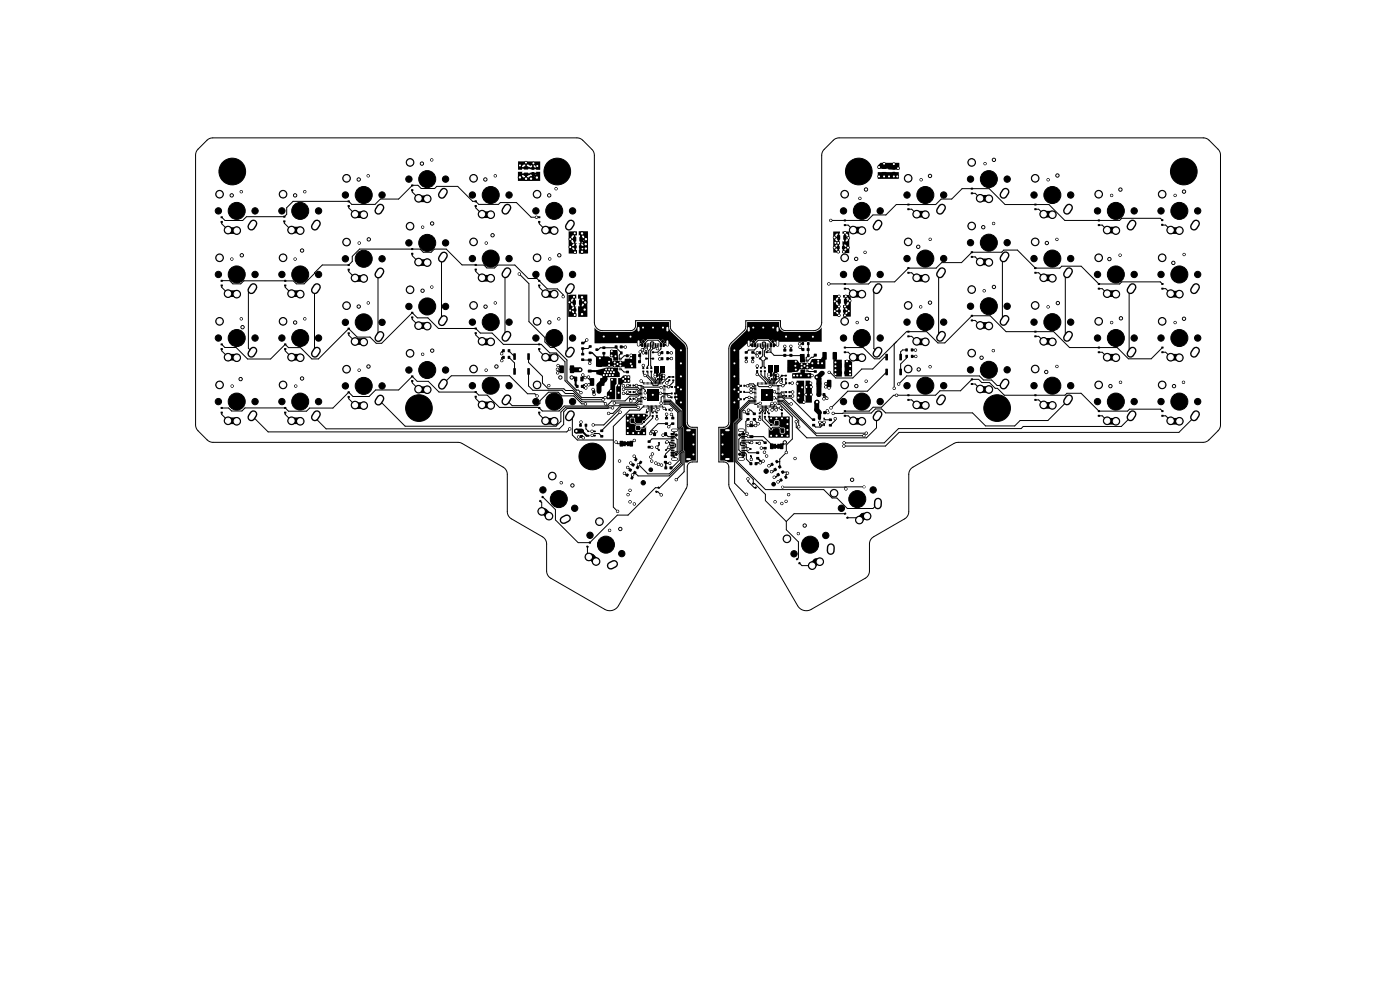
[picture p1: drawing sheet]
<svg xmlns="http://www.w3.org/2000/svg" width="420mm" height="297mm" viewBox="0 0 420 297" stroke-linecap="round" stroke-linejoin="round" font-family="sans-serif">
<g fill="#000">
<path d="M123.4 55.3h.6v.5h-.6zM123.4 56.7h.6v.5h-.6zM155.4 48.4h6.7v1.8h-1.3l-.5-.7h-.8l-.5 .3a1.08 1.08 0 0 0-1.4-.5 .78 .78 0 0 0-1 .8h1v-.8h.5v.8l1.5 .1v-.7h.5v.7h2v.7l-3.2-.3h-2.3v.3h-1.2zM157.2 51.8l1.2-.1 .1 .9-1.3 .1zM157.2 49.9l1.2-.1 .1 .9-1.3 .1zM159.5 51.6h.8v.8h-.8zM159.5 50.1h.8v.7h-.8zM155.4 51.5h1.3l-.1 .5h2.3v-.2h1.9v-.3h1.3v.8h-3l-.1 .2h-2.4v.1a.79 .79 0 0 0 1 .6v-.7h.5v.7h.2l.7-.5 .6 .3v-.7h.5v.7l.5-.2 .2-.5h1.3v1.9h-6.7zM263.3 51.6h6.3v2h-6.3zM263.3 49.6l.9-.8h5.6v2l-6.5-.2zM264.6 51.6l1.2-.1 .1 .9-1.2 .1zM264.6 49.7l1.2-.1 .1 .9-1.2 .1z"/>
<path d="M267.7 51.5h.9v.8h-.9zM267.7 50h.9v.8h-.9zM291.3 56.3h.6v.5h-.6zM291.3 57.7h.6v.5h-.6zM66.2 64.9h.6v.5h-.6zM66.2 66.3h.6v.5h-.6zM85 64.7h.6v.5h-.6zM85 66.1h.6v.5h-.6zM104.3 79.2h.6v.5h-.6zM104.3 60.1h.6v.5h-.6zM104.3 61.5h.6v.5h-.6zM123.4 74.4h.6v.5h-.6z"/>
<path d="M123.4 75.8h.6v.5h-.6zM142.4 79.1h.6v.6h-.6zM142.4 60.1h.6v.5h-.6zM142.4 61.5h.6v.5h-.6zM161.5 64.9h.6v.5h-.6zM161.5 66.3h.6v.5h-.6zM170.6 69.4l2.5-.1v1.3l-1-.1a.79 .79 0 0 0-.7 .9h.7v-.9h.5v1.4h-1.2a.78 .78 0 0 0 .7 1v-1h.5v1l.5-.1v.3h-1.1l-.4 .6h.7v-.7h.5v1.2l-1.2 .2 .3 .4 .4 .2v-.8h.5v.8l.3-.1v1.1h-2.5zM172 71l.9 .1-.2 1.3-.8-.1zM172.2 73.6h.7v.8h-.7zM173.6 69.3h2.8v1.9h-1.1l-.3-.6-.5-.1v.9h.8v-.2h1.1v.7h-1.9l.1 1a.79 .79 0 0 0 .7-1h1.1v1.8h-1.3l-.3-.5-.4-.2v.7h2v.5h-2v.8l.5-.3 .2-.5h1.3v1.8h-2.7l.2-3h-.3v-.2l.4 .1v-2.4l-.4 .1zM173.7 73.6h.8v.8h-.8zM173.9 71l.9 .1-.2 1.3-.8-.1z"/>
<path d="M250 69.4h2v.6l-.7-.1a.79 .79 0 0 0-.7 1h.7v-1h.5v1.5h-1.2a.78 .78 0 0 0 .7 1v-1h.5l.2 1.9h-1.1l-.4 .6 .7 .1v-.8h.5v1.3l-1.2 .1 .3 .4 .4 .2v-.7h.5l.3 1.2h-2zM251.1 73.8h.8v.8h-.8zM251.1 70.5l.9 .1-.1 1.3-.8-.2zM252.6 73.8h.8v.8h-.8zM252.7 69.4h2l.1 .2v1h-.3l-.3-.5-.5-.2v1h.8v-.3h.3v.8h-1.1v1h.2a.8 .8 0 0 0 .6-1h.3v2.5h-.8l-.3-.5-.4-.2v.8l1.5-.1v.6h-1.5v.7l.5-.3 .2-.4h.8v1.3l-2.1 .1v-3.6l.5 .1v-2.5l-.5 .2zM253 70.5l.9 .1-.1 1.3-.8-.2zM253.2 65.8h.6v.5h-.6zM253.2 67.2h.6v.5h-.6zM272.2 61h.6v.6h-.6zM272.2 62.4h.6v.6h-.6zM291.3 75.3h.6v.5h-.6zM291.3 76.7h.6v.5h-.6z"/>
<path d="M310.3 61h.6v.6h-.6zM310.3 62.4h.6v.6h-.6zM329.4 65.8h.6v.5h-.6zM329.4 67.2h.6v.5h-.6zM348.4 65.7h.6v.5h-.6zM348.4 67.1h.6v.5h-.6zM66.2 83.9h.6v.5h-.6zM66.2 85.3h.6v.5h-.6zM85.3 83.9h.6v.5h-.6zM85.3 85.3h.6v.5h-.6zM104.3 98.2h.6v.5h-.6zM104.3 80.6h.6v.5h-.6z"/>
<path d="M123.4 93.5h.6v.5h-.6zM123.4 94.9h.6v.5h-.6zM142.4 80.5h.6v.6h-.6zM142.4 98.2h.6v.5h-.6zM161.5 83.9h.6v.5h-.6zM161.5 85.3h.6v.5h-.6zM170.5 88.4l2.4-.1v1.2l-.9-.1a.79 .79 0 0 0-.7 1h.7v-1h.5v1.5h-1.2a.78 .78 0 0 0 .7 1v-1h.5v1h.4l-1 .1-.4 .6h.7v-.7h.5v1.2l-1.2 .1 .3 .5 .4 .2v-.8h.5l.2 1.9h-2.4zM171.8 90l1 .1-.2 1.3-.8-.2zM172.1 92.5h.8v.8h-.8zM173.4 88.3h2.8v1.8h-1l-.3-.5-.5-.2v1h.8v-.3h1v.8h-1.8l.1 1a.79 .79 0 0 0 .7-1h1v4.1h-2.7l-.1-3.3 .5 .2v-2.5l-.5 .2zM173.6 92.5h.8v.8h-.8zM173.7 90l1 .1-.2 1.3-.8-.2z"/>
<path d="M178.3 98.1a2.92 2.92 0 0 0 2.6 1.4h8.3a1.89 1.89 0 0 0 1.9-2v-1h9.6v1.6l.3 .9 4.6 4.6 .2 .9v22a1.89 1.89 0 0 0 1.8 2h1.2v9.5l-1.5 .1-1 .5h-.8v-3.2l-.5-.6v-6.7l-.4-.4v-4.9l-2-2-.1-16.1-2-1.9h-1.5a.52 .52 0 0 0 0-.9 .52 .52 0 0 0-.8 .4l-.8-.7h-3l-.9 .7a.52 .52 0 0 0-.8-.4 .52 .52 0 0 0 .1 .9l-14.4 .1zM224.1 96.5h9.6v1.1a1.89 1.89 0 0 0 1.9 1.9h8.3a2.92 2.92 0 0 0 2.6-1.4v4.3h-14.2a.53 .53 0 0 0-.4-.5 .53 .53 0 0 0-.6 .5l-.9-.8h-3l-.8 .8a.53 .53 0 0 0-.6-.5 .53 .53 0 0 0-.5 .6h-.9l-2.8 2.5 .1 17.4-.3 .4v2.4l-1.5 1.5v11.8l-1.7 .1-.9-.5-1.5-.1v-9.5h1.1a1.89 1.89 0 0 0 1.9-1.9l.1-22.3 .6-1.2 4.1-4.1 .3-.9zM249.9 88.4h2v.7a.88 .88 0 0 0-1.1 1h.7v-1h.4v1.5h-1.1a.78 .78 0 0 0 .7 .9v-.9h.4v1.7a.85 .85 0 0 0-1.1 .5l.7 .2v-.7h.4v1.2h-1.1l.2 .4 .5 .3v-.7h.4v1.2h-2zM251.3 89.7l.9 .1-.1 1.2-.8-.1zM251.4 92.8h.8v.9h-.8zM253 92.8h.7v.9h-.7zM252.9 88.4h1.8l.5 .8v.6h-.5l-.3-.5-.5-.2v1h.8v-.3h.5v.8h-1.3v.9h.2a.8 .8 0 0 0 .6-.9h.5v2.3h-.9l-.3-.5-.4-.1v.7l1.6-.1v.6h-1.6v.7l.5-.3 .2-.4h.9v1.4h-2.3l.2-2.6h-.2v-.9l.5 .1v-2.4l-.5 .2zM253.2 89.7l.9 .1-.1 1.2-.8-.1zM253.2 84.9h.6v.5h-.6zM253.2 86.3h.6v.5h-.6zM272.2 80.1h.6v.5h-.6zM272.2 81.5h.6v.5h-.6z"/>
<path d="M272.2 99.1h.6v.6h-.6zM291.3 94.4h.6v.5h-.6zM291.3 95.8h.6v.5h-.6zM310.3 80.1h.6v.5h-.6zM310.3 81.5h.6v.5h-.6zM310.3 99.1h.6v.6h-.6zM329.4 84.9h.6v.5h-.6zM329.4 86.3h.6v.5h-.6zM348.4 84.9h.6v.5h-.6zM348.4 86.3h.6v.5h-.6zM66.2 103h.6v.5h-.6zM66.2 104.4h.6v.5h-.6z"/>
<path d="M85.3 103h.6v.5h-.6zM85.3 104.4h.6v.5h-.6zM104.3 99.6h.6v.5h-.6zM104.3 117.3h.6v.5h-.6zM104.3 118.7h.6v.5h-.6zM123.4 112.5h.6v.6h-.6zM123.4 113.9h.6v.6h-.6zM142.4 117.2h.6v.6h-.6zM142.4 118.6h.6v.6h-.6zM142.4 99.6h.6v.5h-.6zM150.7 106.7h.7v.8h-.7zM150.7 104.7h.7v.8h-.7z"/>
<path d="M152.4 106.7h.6v.8h-.6zM152.4 104.7h.6v.8h-.6zM154 105.9l.7 .1-.1 1.9-.6-.2zM154 110.4h.7l-.1 1.9-.6-.1zM158.2 105.9l.7 .1-.1 1.9-.6-.2zM158.2 110.4h.7l-.1 1.9-.6-.1zM161.5 103h.6v.5h-.6zM161.5 104.4h.6v.5h-.6zM167.9 109.6h1.3l-.2 2.2-1.1-.1zM172.3 112.9l.9 .1-.2 1.3-.8-.1zM171 109.6h1.2l-.1 2.2-1.2-.1zM172.8 115.4h.7v.8h-.7z"/>
<path d="M174.2 112.9l.9 .1-.2 1.3-.8-.1zM174.3 115.4h.8v.8h-.8zM174.4 104.1h.8v.7h-.8zM174.4 102.5h.8v.6h-.8zM174.4 107.5h.8v.6h-.8zM174.4 105.8h.8v.7h-.8zM176.7 103.5h.7v.7h-.7zM176.7 105.4h.7v.7h-.7zM176.4 110.8h1.1v.8h-1.1zM176.4 107.5h1.1v.8h-1.1zM177 113.4l1.3 .1-.2 2.1-1.1-.1zM177.8 117h.7v.8h-.7z"/>
<path d="M178.7 104.4h.7v.7h-.7zM179.3 117h.8v.8h-.8zM179.2 111l1.3-.1 .1 .8-1.3 .2zM179.2 109.1l1.3-.1 .1 .8-1.3 .2zM180.1 113.4l1.2 .1-.1 2.1-1.2-.1zM180.7 105.5h.9v.7h-.9zM180.7 103.9h.9v.7h-.9zM178.8 111l3.4-.9 3.1 .1v.8l.6 .8v1.2h-3.7l-3.3-.8zM183 104.9l2.2 .1 .2 3.1h-1.4v-.9l-1-.4zM183.1 113.3h1.9v1.7l-.4 .4-.1 4.3-2.4-.1v-1.9l1-1.1zM183.4 108.7h.7v.3h-.7zM183.4 109.2h.7v.3h-.7z"/>
<path d="M184.1 107.2h.3v.8h-.3zM184.1 110.2h.3v.8h-.3zM183.3 118.2l.9 .1-.1 1.3-.8-.1zM184.4 103.6h.8v.8h-.8zM184 113.9h.6v.8h-.6zM183.7 116.3h.7v.8h-.7zM184.6 107.2h.3v.8h-.3zM184.6 110.2h.3v.8h-.3zM184.4 105.4h.7v.8h-.7zM185.1 107.2h.3v.8h-.3zM185.1 110.2h.3v.8h-.3zM184.9 111.9h.7v.8h-.7z"/>
<path d="M185.6 107.2h.3v.8h-.3zM185.6 110.2h.3v.8h-.3zM186 103.6h.8v.8h-.8zM185.2 116.3h.8v.8h-.8zM185.2 118.2l.9 .1-.1 1.3-.8-.1zM186.1 107.2h.3v.8h-.3zM186.1 110.2h.3v.8h-.3zM185.9 113.9h.6v.8h-.6zM184.1 108.3h2.4v1.6h-2.4zM186.1 105.4h.6v.8h-.6zM185.4 113.3h.8l.8-.8 2 .1v2.1h-1.9l-.8 .7-.1 4.3-1.3-.1-.1-3.7 .6-.6zM186.5 108.7h.7v.3h-.7z"/>
<path d="M186.5 109.2h.7v.3h-.7zM187.8 106.2h.8v.8h-.8zM187.8 107.8h.8v.7h-.8zM187.8 109.5h.8v.7h-.8zM187.8 111.1h.8v.7h-.8zM178.8 106.8h3.7l1.2 .7v.8h3.6l.2-.8h1.6l-.1-1.4h1.8l.1 4.3h-3.5v-.5h-8.6zM188.8 119.3h.5v.5h-.5zM188.8 115.3h.5v.5h-.5zM188.9 117.2h.4v.6h-.4zM189.8 119.3h.5v.5h-.5zM189.8 115.3h.5v.5h-.5zM189.8 117.2h.5v.6h-.5z"/>
<path d="M189.9 108h.8v.8h-.8zM190 106.2h.7v.8h-.7zM192 115.4l.8 .2h-.8zM192 115.8l.8 .2h-.8zM192 116.2l.8 .2h-.8zM192 116.6l.8 .2h-.8zM192 117l.8 .2h-.8zM192 117.4l.8 .2h-.8zM192 117.8l.8 .2h-.8zM192 118.2l.8 .2h-.8zM192 118.6l.8 .2h-.8zM192 119l.8 .2h-.8z"/>
<path d="M192 119.4l.8 .2h-.8zM192 119.8l.8 .2h-.8zM191.5 108h.7v.8h-.7zM191.5 106.2h.8v.8h-.8zM192.9 114.5h.2v.8zM192.4 102.9h.6l-.1 1.1-.5-.1zM192.7 111.1h.6v.5h-.6zM192.7 110.1h.6v.5h-.6zM193.3 114.5h.2v.8zM193.6 105.3l.6 .1-.1 .9-.5-.1zM193.6 107.2h.6v.5h-.6zM193.7 114.5h.2v.8z"/>
<path d="M193.2 102.9h.6l-.1 1.1-.5-.1zM193.9 110.1h.6v.5h-.6zM193.9 111.1h.6v.5h-.6zM194.1 114.5h.2v.8zM194.1 116.6h3.4v3.4h-3.4zM194 102.8l.3 .1-.1 1.1-.2-.1zM194.5 114.5h.2v.8zM194.5 102.8l.3 .1-.1 1.1-.2-.1zM194.9 114.5h.2v.8zM195.1 110.1h.6v.5h-.6zM195.1 111.1h.6v.5h-.6zM195 102.8l.3 .1-.1 1.1-.2-.1z"/>
<path d="M195.3 114.5h.2v.8zM195.6 107.2h.6v.5h-.6zM195.6 105.3h.6v.5h-.6zM195.7 114.5h.2v.8zM195.5 102.8l.3 .1-.1 1.1-.2-.1zM196.1 114.5h.2v.8zM196 102.8l.3 .1-.1 1.1-.2-.1zM196.4 111.5h1.2l-.2 1.5-1.1-.2zM196.4 109.7h1.2v1.9h-1.2zM196.5 114.5h.2v.8zM196.5 102.8l.3 .1-.1 1.1-.2-.1zM196.9 114.5h.2v.8z"/>
<path d="M197.1 112.2h.5v.5h-.5zM197.1 113.4h.5v.5h-.5zM197 102.8l.3 .1-.1 1.1-.2-.1zM197.3 114.5h.2v.8zM197.7 114.5h.2v.8zM197.5 102.8l.3 .1-.1 1.1-.2-.1zM198.1 112.2h.5v.5h-.5zM198.1 113.4h.5v.5h-.5zM198.1 109.7h1.2v1.9h-1.2zM198.1 111.4l1.1 .2-.3 .3-1.1 .3zM198.1 114.5h.2v.8zM198.3 105.3h.7v.8h-.7z"/>
<path d="M198.3 107.1h.7v.8h-.7zM198.5 114.5h.2v.8zM198 102.9h.6l-.1 1.1-.5-.1zM198.9 119.8l.8 .2h-.8zM198.9 119.4l.8 .2h-.8zM198.9 119l.8 .2h-.8zM198.9 118.6l.8 .2h-.8zM198.9 118.2l.8 .2h-.8zM198.9 117.8l.8 .2h-.8zM198.9 117.4l.8 .2h-.8zM198.9 117l.8 .2h-.8zM198.9 116.6l.8 .2h-.8z"/>
<path d="M198.9 116.2l.8 .2h-.8zM198.9 115.8l.8 .2h-.8zM198.9 115.4l.8 .2h-.8zM198.2 112.3l.9-.2 .3 .3v.9l-1.1 1.1zM198.8 102.9h.6l-.1 1.1-.5-.1zM199.9 105.3h.7v.8h-.7zM199.9 107.1h.7v.8h-.7zM200.5 113.7h.6v.5h-.6zM200.5 112.7h.6v.5h-.6zM201.3 118.8h.4v.6h-.4zM201.3 117.7h.5v.5h-.5zM201.4 115.7h.4v.6h-.4z"/>
<path d="M201.7 113.8h.6v.4h-.6zM201.7 112.7h.6v.5h-.6zM202.2 118.8h.5v.6h-.5zM202.2 117.7h.5v.5h-.5zM202.3 115.7h.5v.6h-.5zM222 119.4h.5v.5h-.5zM222 117.2h.5v.5h-.5zM222.1 115.3h.5v.6h-.5zM223 119.4h.5v.5h-.5zM223 117.2h.5v.5h-.5zM223 115.3h.5v.6h-.5zM223.5 105.3h.8v.7h-.8z"/>
<path d="M223.5 106.9h.8v.7h-.8zM225.4 105.3h.9v.7h-.9zM225.4 106.9h.9v.7h-.9zM225.5 102.9l.5 .1-.1 1-.5-.1zM226.2 115.5l.8 .1-.8 .1zM226.2 115.9l.8 .1-.8 .1zM226.2 116.3l.8 .1-.8 .1zM226.2 116.7l.8 .1-.8 .1zM226.2 117.1l.8 .1-.8 .1zM226.2 117.5l.8 .1-.8 .1zM226.2 117.9l.8 .1-.8 .1zM226.2 118.3l.8 .1-.8 .1z"/>
<path d="M226.2 118.7l.8 .1-.8 .1zM226.2 119.1l.8 .1-.8 .1zM226.2 119.5l.8 .1-.8 .1zM226.3 102.9l.5 .1-.1 1-.5-.1zM227.1 114.5l.2 .1v.7zM226.9 110.9h.5v.5h-.5zM226.9 110h.5v.5h-.5zM227.1 102.9l.2 .1v1h-.3zM227.5 114.5l.2 .1v.7zM227.7 105.3h.6l-.1 .9-.5-.1zM227.7 107.2h.6v.5h-.6zM227.6 102.9l.2 .1v1h-.3z"/>
<path d="M227.9 114.5l.2 .1v.7zM228 110h.6v.5h-.6zM228 111h.6v.5h-.6zM228.3 114.5l.2 .1v.7zM228.3 116.7h3.4v3.4h-3.4zM228.1 102.9l.2 .1v1h-.3zM228.7 114.5l.2 .1v.7zM228.6 102.9l.2 .1v1h-.3zM229.1 114.5l.2 .1v.7zM229.2 110h.5v.5h-.5zM229.2 111h.5v.5h-.5zM229.1 102.9l.2 .1v1h-.3z"/>
<path d="M229.5 114.5l.2 .1v.7zM229.7 107.2h.6v.5h-.6zM229.7 105.3h.6v.5h-.6zM229.6 102.9l.2 .1v1h-.3zM229.9 114.5l.2 .1v.7zM230.3 114.5l.2 .1v.7zM230.1 102.9l.2 .1v1h-.3zM230.5 109.6h1.2v1.9h-1.2zM230.5 111.4h1.2l-.1 1.5-1.2-.2zM230.7 114.5l.2 .1v.7zM230.6 102.9l.2 .1v1h-.3zM231.1 114.5l.2 .1v.7z"/>
<path d="M231.3 113.3h.5v.6h-.5zM231.3 112.2h.5v.5h-.5zM231.5 114.5l.2 .1v.7zM231.6 113.6l.1 .6-.3-.4zM231.1 102.9l.5 .1-.1 1-.5-.1zM231.9 114.5l.2 .1v.7zM232.3 113.3h.4v.6h-.4zM232.3 112.2h.4v.5h-.4zM232.2 109.6h1.2v1.9h-1.2zM232.2 111.3l1.2 .2-.4 .3-1.1 .3zM232.3 114.5l.2 .1v.7zM231.9 102.9l.5 .1-.1 1-.5-.1z"/>
<path d="M232.4 112.2h.9l.3 .3v.9l-1.2 1zM232.7 114.5l.2 .1v.7zM233.1 119.5l.8 .1-.8 .1zM233.1 119.1l.8 .1-.8 .1zM233.1 118.7l.8 .1-.8 .1zM233.1 118.3l.8 .1-.8 .1zM233.1 117.9l.8 .1-.8 .1zM233.1 117.5l.8 .1-.8 .1zM233.1 117.1l.8 .1-.8 .1zM233.1 116.7l.8 .1-.8 .1zM233.1 116.3l.8 .1-.8 .1zM233.1 115.9l.8 .1-.8 .1z"/>
<path d="M233.1 115.5l.8 .1-.8 .1zM234.3 113.3h.5v.5h-.5zM234.3 112.3h.5v.5h-.5zM235.6 114.6h.5v.5h-.5zM235.6 117.2h.5v.6h-.5zM235.6 118.4h.5v.6h-.5zM235 106.1h.8v.8h-.8zM235 104.6h.8v.7h-.8zM235.5 113.4h.5v.4h-.5zM235.5 112.3h.5v.5h-.5zM236.6 114.6h.5v.5h-.5zM236.6 117.2h.5v.6h-.5z"/>
<path d="M236.6 118.4h.5v.6h-.5zM236.9 106.1h.8v.8h-.8zM236.9 104.6h.8v.7h-.8zM239 114.1h2.2v6.9h-1.4l-.8-.8zM240 106.1h1.3l.2 2.5h-1.5zM239.4 109.2h.7v.3h-.7zM239.4 109.7h.7v.3h-.7zM237.7 111.9l2.5-.2v-.9h1.2l.1 1h1.9v1.6h-5.7zM240.2 107.8h.3l-.1 .8-.2-.1zM240.2 110.7h.3l-.1 .8h-.2zM240.5 102.6h.7v.8h-.7zM240.1 114.4h.7v.8h-.7z"/>
<path d="M240.7 107.8h.3l-.1 .8-.2-.1zM240.7 110.7h.3l-.1 .8h-.2zM240.2 118.8h.9l-.2 1.3-.8-.1zM240.4 116.8h.7v.9h-.7zM240.5 106.2h.7v.8h-.7zM241.2 107.8h.3l-.1 .8-.2-.1zM241.2 110.7h.3l-.1 .8h-.2zM240.5 104.3h.8v.9h-.8zM241.1 112.4h.6v.8h-.6zM241.7 114.1h1.2l.7 1.4v5.2h-1.9zM241.7 107.8h.3l-.1 .8-.2-.1zM241.7 110.7h.3l-.1 .8h-.2z"/>
<path d="M242.1 102.6h.7v.8h-.7zM242.2 107.8h.3l-.1 .8-.2-.1zM242.2 110.7h.3l-.1 .8h-.2zM240.1 108.8h2.4v1.7h-2.4zM242 114.4h.7v.8h-.7zM241.9 116.8h.8v.9h-.8zM242 104.3h.8v.9h-.8zM242.1 106.2h.7v.8h-.7zM242.1 118.8h.9l-.2 1.3-.8-.1zM242.5 109.2h.7v.3h-.7zM242.5 109.7h.7v.3h-.7zM236.2 107.9l2.9-.1 .8 1h3l.7-1.2h4v2.9h-7.5l-.8 .9-3.1 .3z"/>
<path d="M244.2 109.3h.8v.7h-.8zM244.2 111h.8v.7h-.8zM244.2 106.1h.8v.7h-.8zM244.2 107.6h.8v.8h-.8zM245.1 113.9l1.2 .1-.1 2.1-1.2-.1zM245.2 117.9h.8v.8h-.8zM246.8 117.9h.8v.8h-.8zM246 111.4h1.2l.1 .8-1.3 .1zM246 109.5h1.2l.1 .8-1.3 .1zM246.8 105.6h1.2l-.1 2.2-1.2-.1zM248.2 113.9l1.2 .1-.1 2.1-1.2-.1zM250 107.8h2.5v5.1h-1.6l-.9-.9z"/>
<path d="M249.8 105.6h1.3l-.2 2.2-1.1-.1zM251.6 108.9l.9 .1-.1 1.3-.9-.2zM251.8 111.3h.8v.8h-.8zM253.3 111.3h.8v.8h-.8zM253.4 107.9h1.5l.7 .5v4.4h-2.2zM253.5 108.9l.9 .1-.1 1.3-.9-.2zM253.2 103.9h.6v.5h-.6zM253.2 105.3h.6v.5h-.6zM265.6 106.1l.8 .1-.1 1.8-.7-.1zM265.6 110.5l.8 .1-.1 1.9-.7-.1zM269.8 106.1l.8 .1-.1 1.8-.7-.1zM269.8 110.5l.8 .1-.1 1.9-.7-.1z"/>
<path d="M271.6 104.5h.7v.8h-.7zM271.7 106.4h.6v.8h-.6zM272.2 118.2h.6v.5h-.6zM272.2 100.5h.6v.6h-.6zM273.3 104.5h.6v.8h-.6zM273.3 106.4h.7v.8h-.7zM291.3 113.4h.6v.5h-.6zM291.3 114.8h.6v.5h-.6zM310.3 100.5h.6v.6h-.6zM310.3 118.2h.6v.5h-.6zM329.4 103.9h.6v.5h-.6zM329.4 105.3h.6v.5h-.6z"/>
<path d="M348.4 103.9h.6v.5h-.6zM348.4 105.3h.6v.5h-.6zM66.2 122h.6v.5h-.6zM66.2 123.4h.6v.5h-.6zM85.3 122h.6v.5h-.6zM85.3 123.4h.6v.5h-.6zM161.5 122h.6v.5h-.6zM161.5 123.4h.6v.5h-.6zM174 128.9h.9v.7h-.9zM174 130.4h.9v.8h-.9zM173.8 127h.7v.9h-.7zM175.4 127h.7v.9h-.7z"/>
<path d="M176.2 129.1h.6v.3l-.5 .1zM176.2 130.4h.6v.3l-.5 .1zM178.1 130.4h.6v.3l-.5 .1zM178.1 129.8l.6-.1v.4h-.5zM178.1 129.1h.6v.3l-.5 .1zM180.1 128.8h.8v.7h-.8zM180.1 130.4h.8v.7h-.8zM185.9 132.2l1.1 .1-.2 1.5-.9-.1zM187.6 132.7h.5v.6h-.5zM186.8 132.4l.9-.2v1.5l-.9-.2zM187.7 124.4l.5-.4 5.6 .1v1.3l-.6 .6h-.4l-.4 .8h-1.6l-.3-.4v-1l-.4-.2h-.8l-.4 .4 .1 1.2 1.2 .2 .7 .4-.3 .4v1l.2 .3h1.2l.2-.5 1.3-.3 .3-.6v2.7h-6.1zM188 132.2l.7 .1 .3 .2v.8l-.3 .4h-.7z"/>
<path d="M188.9 132.2l1 .1-.1 1.5-1-.1zM189.2 125.4h1v1.3h-1zM189.2 127.6h1v1.3h-1zM189.7 138.8l.8 .4-.4 .7-.7-.4zM190.9 127.6h1v1.3h-1zM190.9 125.4h1v1.3h-1zM190.6 137.3l.7 .3-.5 .7-.6-.4zM192 120.2l.8 .2h-.8zM192 120.6l.8 .2h-.8zM192 121l.8 .2h-.8zM192 138.1l.7 .3-.4 .7-.6-.3zM192.9 121.4h.2v.8z"/>
<path d="M192.9 125.3h.5v.4h-.5zM192.9 126.2h.5v.5h-.5zM193.3 121.4h.2v.8zM192.9 128.6h.5v.5h-.5zM192.9 127.7h.5v.4h-.5zM193.7 121.4h.2v.8zM193.8 123.4h.5v.4h-.5zM193.8 124.3h.5v.5h-.5zM194.1 121.4h.2v.8zM194.3 132h.9v.7h-.9zM194.3 133.7h.9v.6h-.9zM194.5 121.4h.2v.8z"/>
<path d="M194.9 121.4h.2v.8zM195.3 121.4h.2v.8zM195.7 121.4h.2v.8zM195.5 124.4h.6v.5h-.6zM195.5 123.4h.6v.5h-.6zM196.1 121.4h.2v.8zM196.5 121.4h.2v.8zM196 129.6h.8v1h-.8zM196.8 123.4h.5v.5h-.5zM196.8 124.4h.5v.4h-.5zM196.9 121.4h.2v.8zM197.3 121.4h.2v.8z"/>
<path d="M197.4 134.7h.5v.4h-.5zM197.4 132.5h.5v.4h-.5zM197.7 121.4h.2v.8zM198.1 121.4h.2v.8zM198.5 121.4h.2v.8zM198.9 121l.8 .2h-.8zM198.9 120.6l.8 .2h-.8zM198.9 120.2l.8 .2h-.8zM199.2 136.5h.8v.7h-.8zM199.2 138.2h.8v.7h-.8zM199.5 134.7h.5v.4h-.5zM199.5 132.5h.5v.4h-.5z"/>
<path d="M199.6 122.5h.5v.6h-.5zM199.3 129.6h.8v1h-.8zM199.3 139.8h.8v.8h-.8zM199.5 126.6h.9v.7h-.9zM199.5 125h.9v.7h-.9zM200.5 122.5h.5v.6h-.5zM200.9 139.8h.8v.8h-.8zM201.4 126.6h.8v.7h-.8zM201.4 125h.8v.7h-.8zM201.2 136.2h1.1v.5l-1 .1zM201.2 135.4h1.1v.5l-1 .1zM201.2 130.6h1.1v.5l-1 .1z"/>
<path d="M201.2 129.8h1.1v.5l-1 .1zM201.2 134.4h1.1l.1 .2-1.1 .1zM201.2 133.4h1.1l.1 .2-1.1 .1zM201.2 132.9h1.1l.1 .2-1.1 .1zM201.2 131.9h1.1l.1 .2-1.1 .1zM201.2 131.4h1.1l.1 .2-1.1 .1zM201.2 132.4h1.1l.1 .2-1.1 .1zM201.2 133.9h1.1l.1 .2-1.1 .1zM201.2 134.9h1.1l.1 .2-1.1 .1zM222.4 131.9l1.1-.1v.3h-1zM222.4 132.9l1.1-.1v.3h-1zM222.4 133.4l1.1-.1v.3h-1z"/>
<path d="M222.4 134.4l1.1-.1v.3h-1zM222.4 134.9l1.1-.1v.3h-1zM222.4 133.9l1.1-.1v.3h-1zM222.4 132.4l1.1-.1v.3h-1zM222.4 131.4l1.1-.1v.3h-1zM222.4 129.8h1.1v.5h-1zM222.4 130.6h1.1v.5h-1zM222.4 135.4h1.1v.5h-1zM222.4 136.2h1.1v.5h-1zM224 125.3h.8v.7h-.8zM224 123.7h.8v.7h-.8zM224.9 138.6h.7v.8h-.7z"/>
<path d="M224.6 132.6h.5v.4h-.5zM225 136.4h.4v.5h-.4zM225 134.3h.4v.5h-.4zM224.9 130.5h1.1v.7h-1.1zM224.9 127.2h1.1v.7h-1.1zM226.2 119.9l.8 .1-.8 .1zM226.2 120.3l.8 .1-.8 .1zM226.2 120.7l.8 .1-.8 .1zM226.2 121.1l.8 .1-.8 .1zM226.4 138.6h.8v.8h-.8zM225.9 125.3h.8v.7h-.8zM225.9 123.7h.8v.7h-.8z"/>
<path d="M226.9 135.3h.8v.7h-.8zM226.9 137h.8v.7h-.8zM227.1 121.4l.2 .1v.7zM226.7 132.6h.5v.4h-.5zM227.5 121.4l.2 .1v.7zM227.6 123.6h.6v.5h-.6zM227.6 124.6h.6v.5h-.6zM227.9 121.4l.2 .1v.7zM228.3 121.4l.2 .1v.7zM228.7 121.4l.2 .1v.7zM229.1 121.4l.2 .1v.7zM229.1 132.3h.9v.7h-.9z"/>
<path d="M229.1 134h.9v.7h-.9zM229.5 121.4l.2 .1v.7zM229.2 124.7h.6v.4h-.6zM229.2 123.7h.6v.4h-.6zM229.9 121.4l.2 .1v.7zM230.3 121.4l.2 .1v.7zM230.4 123.7h.5v.5h-.5zM230.4 124.6h.5v.5h-.5zM230.6 124.8h6.3v6.4h-6.3v-3l.5 .8h.6l.2-.7 1.7 .1 .3 .3 .1 1 .3 .2h.9l.3-.3-.1-1.3-1.1-.1-.8-.5 .3-.3-.1-1.3-1.1-.2-.4 .4v.8l-.9-.2-.7-.7zM230.7 121.4l.2 .1v.7zM231.1 121.4l.2 .1v.7zM231.1 126.2h.5v.4h-.5z"/>
<path d="M231.1 127.1h.5v.5h-.5zM231.1 129.3h.5v.4h-.5zM231.1 128.3h.5v.5h-.5zM231.5 121.4l.2 .1v.7zM231.1 138.9l.7-.2 .3 .7-.6 .3zM231.9 121.4l.2 .1v.7zM231.1 133h1l-.1 1.6-1-.1zM232.3 121.4l.2 .1v.7zM232 133.2l.9-.2v1.5l-.9-.2zM232.7 121.4l.2 .1v.7zM232.8 133.5h.5v.6h-.5zM233.1 121.1l.8 .1-.8 .1z"/>
<path d="M233.1 120.7l.8 .1-.8 .1zM233.1 120.3l.8 .1-.8 .1zM233.1 119.9l.8 .1-.8 .1zM233.2 133h.6l.3 .3 .1 .8-.4 .4h-.6zM232.6 138.1l.6-.2 .3 .7-.6 .2zM232.5 126.2h1v1.3h-1zM232.5 128.4h1v1.3h-1zM233.4 139.7l.6-.3 .4 .7-.6 .4zM234.3 122.7h.5v.5h-.5zM234.3 123.6h.5v.5h-.5zM234 133h1l-.1 1.6-1-.1zM234.2 128.4h1v1.3h-1z"/>
<path d="M234.2 126.2h1v1.3h-1zM243.7 125.4h.8v.7h-.8zM243.7 127.1h.8v.7h-.8zM245.4 123.3h.8v.8h-.8zM245.8 127.1h.3v.6l-.4-.1zM245.8 125.2h.3v.6l-.4-.1zM246.4 127.1h.4l-.1 .6-.3-.1zM247 123.3h.8v.8h-.8zM247.1 127.1h.3v.6l-.4-.1zM247.1 125.2h.3v.6l-.4-.1zM248.7 125.5h.8v.6h-.8zM248.7 127.1h.8v.7h-.8z"/>
<path d="M253.2 123h.6v.5h-.6zM253.2 124.4h.6v.5h-.6zM272.2 119.6h.6v.5h-.6zM310.3 119.6h.6v.5h-.6zM329.4 123h.6v.5h-.6zM329.4 124.4h.6v.5h-.6zM348.4 123h.6v.5h-.6zM348.4 124.4h.6v.5h-.6zM161.9 149.8l.6 .3-.2 .4-.6-.2zM162.6 148.6l.6 .3-.2 .4-.6-.2zM188 141.9l.7 .3-.5 .7-.5-.3zM188.9 140.4l.7 .3-.4 .7-.6-.4z"/>
<path d="M189.4 142.7l.7 .3-.4 .8-.6-.4zM190.2 141.1l.8 .4-.4 .7-.7-.4zM191.1 139.6l.7 .3-.4 .7-.7-.3zM196.7 147l.6 .3-.2 .4-.6-.2zM197.4 145.8l.6 .2-.2 .5-.6-.2zM225.6 144.8l.5-.2 .3 .4-.6 .3zM226.3 146l.5-.2 .3 .4-.6 .3zM232.1 140.5l.6-.3 .4 .7-.7 .4zM233 142l.6-.3 .4 .7-.7 .4zM233.8 143.6l.7-.2 .3 .7-.6 .2zM234.3 141.2l.6-.3 .4 .8-.6 .3zM235.3 142.8l.6-.3 .3 .8-.6 .2z"/>
<path d="M253.2 153.8l.5-.2 .2 .4-.5 .3zM253.9 155l.5-.2 .2 .4-.5 .3zM176 163.5l.6 .2-.2 .5-.5-.2zM176.7 162.3l.6 .2-.2 .5-.5-.2zM238.8 167.4l.5-.2 .2 .4-.5 .3zM239.5 168.7l.5-.3 .2 .5-.5 .3z"/>
</g>
<g fill="#000" stroke="#000" stroke-width=".3">
<circle cx="65.9" cy="58.2" r="1.15"/>
<circle cx="69.5" cy="58.6" r=".5"/>
<circle cx="69.7" cy="51.4" r="4"/>
<circle cx="72.4" cy="57.5" r=".35"/>
<circle cx="84.9" cy="58.2" r="1.15"/>
<circle cx="88.5" cy="58.6" r=".5"/>
<circle cx="91.4" cy="57.5" r=".35"/>
<circle cx="103.6" cy="58.4" r=".95"/>
<circle cx="104" cy="53.4" r="1.15"/>
<circle cx="107.6" cy="53.8" r=".5"/>
<circle cx="109.1" cy="58.4" r="2.55"/>
<circle cx="110.5" cy="52.7" r=".35"/>
<circle cx="114.6" cy="58.4" r=".95"/>
<circle cx="122.7" cy="53.7" r=".95"/>
<circle cx="123" cy="48.7" r="1.15"/>
<circle cx="125.6" cy="59.4" r="1.15"/>
<circle cx="126.6" cy="49" r=".5"/>
<circle cx="128.2" cy="53.7" r="2.55"/>
<circle cx="128.2" cy="59.6" r="1.15"/>
<circle cx="129.5" cy="47.9" r=".35"/>
<circle cx="133.7" cy="53.7" r=".95"/>
<circle cx="141.7" cy="58.4" r=".95"/>
<circle cx="142.1" cy="53.4" r="1.15"/>
<circle cx="145.6" cy="53.8" r=".5"/>
<circle cx="147.2" cy="58.4" r="2.55"/>
<circle cx="148.6" cy="52.7" r=".35"/>
<circle cx="152.7" cy="58.4" r=".95"/>
<circle cx="156" cy="53.2" r=".5"/>
<circle cx="156" cy="49.6" r=".35"/>
<circle cx="157.8" cy="48.7" r=".35"/>
<circle cx="157.8" cy="53.6" r=".5"/>
<circle cx="159.3" cy="53.5" r=".5"/>
<circle cx="160" cy="48.9" r=".35"/>
<circle cx="161.1" cy="53.2" r=".5"/>
<circle cx="161.1" cy="58.2" r="1.15"/>
<circle cx="161.2" cy="49.8" r=".35"/>
<circle cx="164.8" cy="58.6" r=".5"/>
<circle cx="166.8" cy="56.6" r=".35"/>
<circle cx="167.2" cy="51.4" r="4"/>
<circle cx="253.4" cy="58.2" r="1.15"/>
<circle cx="257.6" cy="51.4" r="4"/>
<circle cx="258" cy="59.5" r=".35"/>
<circle cx="259.8" cy="56.8" r=".5"/>
<circle cx="263.7" cy="50.1" r=".35"/>
<circle cx="263.7" cy="52.9" r=".35"/>
<circle cx="265.2" cy="52.9" r=".35"/>
<circle cx="265.2" cy="49" r=".35"/>
<circle cx="266.7" cy="52.9" r=".35"/>
<circle cx="268.1" cy="49.2" r=".35"/>
<circle cx="268.1" cy="52.9" r=".35"/>
<circle cx="269.2" cy="52.9" r=".35"/>
<circle cx="269.4" cy="50.4" r=".35"/>
<circle cx="272.1" cy="58.4" r=".95"/>
<circle cx="272.4" cy="53.4" r="1.15"/>
<circle cx="276.3" cy="53.9" r=".35"/>
<circle cx="277.6" cy="58.4" r="2.55"/>
<circle cx="279" cy="52.7" r=".5"/>
<circle cx="283.1" cy="58.4" r=".95"/>
<circle cx="291.1" cy="53.7" r=".95"/>
<circle cx="291.5" cy="48.7" r="1.15"/>
<circle cx="294" cy="59.4" r="1.15"/>
<circle cx="295.5" cy="49" r=".35"/>
<circle cx="296.6" cy="59.6" r="1.15"/>
<circle cx="296.6" cy="53.7" r="2.55"/>
<circle cx="298.2" cy="47.9" r=".5"/>
<circle cx="302.1" cy="53.7" r=".95"/>
<circle cx="310.2" cy="58.4" r=".95"/>
<circle cx="310.5" cy="53.4" r="1.15"/>
<circle cx="314.4" cy="53.9" r=".35"/>
<circle cx="315.7" cy="58.4" r="2.55"/>
<circle cx="317.2" cy="52.6" r=".5"/>
<circle cx="321.2" cy="58.4" r=".95"/>
<circle cx="329.6" cy="58.2" r="1.15"/>
<circle cx="333.5" cy="58.6" r=".35"/>
<circle cx="336.1" cy="56.8" r=".5"/>
<circle cx="348.6" cy="58.2" r="1.15"/>
<circle cx="352.5" cy="58.6" r=".35"/>
<circle cx="355.1" cy="51.4" r="4"/>
<circle cx="355.2" cy="57.4" r=".5"/>
<circle cx="65.5" cy="63.2" r=".95"/>
<circle cx="65.9" cy="77.3" r="1.15"/>
<circle cx="68.4" cy="69" r="1.15"/>
<circle cx="69.6" cy="77.6" r=".35"/>
<circle cx="71" cy="63.2" r="2.55"/>
<circle cx="71" cy="69.1" r="1.15"/>
<circle cx="72.5" cy="76.5" r=".5"/>
<circle cx="76.5" cy="63.2" r=".95"/>
<circle cx="84.6" cy="63.2" r=".95"/>
<circle cx="84.9" cy="77.3" r="1.15"/>
<circle cx="87.5" cy="69" r="1.15"/>
<circle cx="88.5" cy="77.6" r=".35"/>
<circle cx="90.1" cy="63.2" r="2.55"/>
<circle cx="90.1" cy="69.1" r="1.15"/>
<circle cx="90.6" cy="75.1" r=".5"/>
<circle cx="95.6" cy="63.2" r=".95"/>
<circle cx="103.6" cy="77.6" r=".95"/>
<circle cx="104" cy="72.6" r="1.15"/>
<circle cx="106.5" cy="64.2" r="1.15"/>
<circle cx="107.8" cy="72.8" r=".35"/>
<circle cx="109.1" cy="77.6" r="2.55"/>
<circle cx="109.1" cy="64.3" r="1.15"/>
<circle cx="110.6" cy="71.7" r=".5"/>
<circle cx="114.6" cy="77.6" r=".95"/>
<circle cx="122.7" cy="72.8" r=".95"/>
<circle cx="123" cy="67.8" r="1.15"/>
<circle cx="125.6" cy="78.5" r="1.15"/>
<circle cx="126.8" cy="68.1" r=".35"/>
<circle cx="128.2" cy="72.8" r="2.55"/>
<circle cx="128.2" cy="78.7" r="1.15"/>
<circle cx="129.6" cy="67" r=".5"/>
<circle cx="133.7" cy="72.8" r=".95"/>
<circle cx="141.7" cy="77.5" r=".95"/>
<circle cx="142.1" cy="72.5" r="1.15"/>
<circle cx="144.6" cy="64.2" r="1.15"/>
<circle cx="145.9" cy="72.8" r=".35"/>
<circle cx="147.2" cy="77.5" r="2.55"/>
<circle cx="147.2" cy="64.3" r="1.15"/>
<circle cx="147.8" cy="70.5" r=".5"/>
<circle cx="152.7" cy="77.5" r=".95"/>
<circle cx="160.8" cy="63.2" r=".95"/>
<circle cx="160.9" cy="65.1" r=".35"/>
<circle cx="161.1" cy="77.3" r="1.15"/>
<circle cx="163.7" cy="69" r="1.15"/>
<circle cx="164.9" cy="77.6" r=".35"/>
<circle cx="166.3" cy="63.2" r="2.55"/>
<circle cx="166.3" cy="69.1" r="1.15"/>
<circle cx="167.8" cy="76.5" r=".5"/>
<circle cx="171.1" cy="74" r=".35"/>
<circle cx="171.1" cy="71.7" r=".35"/>
<circle cx="171.8" cy="63.2" r=".95"/>
<circle cx="172.4" cy="69.9" r=".35"/>
<circle cx="172.5" cy="75.6" r=".35"/>
<circle cx="174.6" cy="75.5" r=".5"/>
<circle cx="174.6" cy="70" r=".5"/>
<circle cx="175.7" cy="73.2" r=".5"/>
<circle cx="175.7" cy="74.5" r=".5"/>
<circle cx="175.8" cy="71.7" r=".5"/>
<circle cx="249.2" cy="66.1" r=".35"/>
<circle cx="250.3" cy="74.2" r=".35"/>
<circle cx="250.3" cy="71.2" r=".35"/>
<circle cx="250.6" cy="72.8" r=".35"/>
<circle cx="251.5" cy="75.5" r=".35"/>
<circle cx="251.5" cy="72.8" r=".35"/>
<circle cx="253" cy="63.2" r=".95"/>
<circle cx="253.1" cy="75.5" r=".35"/>
<circle cx="253.4" cy="77.3" r="1.15"/>
<circle cx="253.5" cy="69.8" r=".35"/>
<circle cx="254.4" cy="74.2" r=".35"/>
<circle cx="254.5" cy="71.3" r=".35"/>
<circle cx="255.9" cy="69" r="1.15"/>
<circle cx="256.8" cy="77.6" r=".5"/>
<circle cx="258.5" cy="69.1" r="1.15"/>
<circle cx="258.5" cy="63.2" r="2.55"/>
<circle cx="259.5" cy="75.6" r=".35"/>
<circle cx="264" cy="63.2" r=".95"/>
<circle cx="272.1" cy="77.5" r=".95"/>
<circle cx="272.4" cy="72.5" r="1.15"/>
<circle cx="275" cy="64.2" r="1.15"/>
<circle cx="275.5" cy="74" r=".5"/>
<circle cx="277.6" cy="64.3" r="1.15"/>
<circle cx="277.6" cy="77.5" r="2.55"/>
<circle cx="279" cy="71.7" r=".35"/>
<circle cx="283.1" cy="77.5" r=".95"/>
<circle cx="291.1" cy="72.7" r=".95"/>
<circle cx="291.5" cy="67.7" r="1.15"/>
<circle cx="294" cy="78.5" r="1.15"/>
<circle cx="295" cy="68.1" r=".5"/>
<circle cx="296.6" cy="78.6" r="1.15"/>
<circle cx="296.6" cy="72.7" r="2.55"/>
<circle cx="298.1" cy="67" r=".35"/>
<circle cx="302.1" cy="72.7" r=".95"/>
<circle cx="310.2" cy="77.5" r=".95"/>
<circle cx="310.5" cy="72.5" r="1.15"/>
<circle cx="313.1" cy="64.2" r="1.15"/>
<circle cx="314" cy="72.8" r=".5"/>
<circle cx="315.7" cy="64.3" r="1.15"/>
<circle cx="315.7" cy="77.5" r="2.55"/>
<circle cx="317.1" cy="71.8" r=".35"/>
<circle cx="321.2" cy="77.5" r=".95"/>
<circle cx="329.2" cy="63.2" r=".95"/>
<circle cx="329.6" cy="77.3" r="1.15"/>
<circle cx="332.1" cy="69" r="1.15"/>
<circle cx="332.8" cy="77.6" r=".5"/>
<circle cx="334.7" cy="69.1" r="1.15"/>
<circle cx="334.7" cy="63.2" r="2.55"/>
<circle cx="336" cy="76.5" r=".35"/>
<circle cx="340.2" cy="63.2" r=".95"/>
<circle cx="348.3" cy="63.2" r=".95"/>
<circle cx="348.6" cy="77.3" r="1.15"/>
<circle cx="351.2" cy="69" r="1.15"/>
<circle cx="352" cy="78.8" r=".5"/>
<circle cx="353.8" cy="69.1" r="1.15"/>
<circle cx="353.8" cy="63.2" r="2.55"/>
<circle cx="355.2" cy="76.3" r=".35"/>
<circle cx="359.3" cy="63.2" r=".95"/>
<circle cx="65.5" cy="82.3" r=".95"/>
<circle cx="65.9" cy="96.3" r="1.15"/>
<circle cx="68.4" cy="88" r="1.15"/>
<circle cx="71" cy="82.3" r="2.55"/>
<circle cx="71" cy="88.2" r="1.15"/>
<circle cx="72.4" cy="95.6" r=".35"/>
<circle cx="72.8" cy="98.1" r=".5"/>
<circle cx="76.5" cy="82.3" r=".95"/>
<circle cx="84.6" cy="82.3" r=".95"/>
<circle cx="84.9" cy="96.3" r="1.15"/>
<circle cx="87.5" cy="88" r="1.15"/>
<circle cx="88.5" cy="96.7" r=".5"/>
<circle cx="90.1" cy="82.3" r="2.55"/>
<circle cx="90.1" cy="88.2" r="1.15"/>
<circle cx="91.4" cy="95.6" r=".35"/>
<circle cx="95.6" cy="82.3" r=".95"/>
<circle cx="103.6" cy="96.6" r=".95"/>
<circle cx="104" cy="91.6" r="1.15"/>
<circle cx="106.5" cy="83.3" r="1.15"/>
<circle cx="107.6" cy="91.9" r=".5"/>
<circle cx="109.1" cy="96.6" r="2.55"/>
<circle cx="109.1" cy="83.5" r="1.15"/>
<circle cx="110.5" cy="90.8" r=".35"/>
<circle cx="114.6" cy="96.6" r=".95"/>
<circle cx="122.7" cy="91.8" r=".95"/>
<circle cx="123" cy="86.8" r="1.15"/>
<circle cx="125.6" cy="97.6" r="1.15"/>
<circle cx="126.8" cy="87.1" r=".5"/>
<circle cx="128.2" cy="91.8" r="2.55"/>
<circle cx="128.2" cy="97.7" r="1.15"/>
<circle cx="129.5" cy="86" r=".35"/>
<circle cx="133.7" cy="91.8" r=".95"/>
<circle cx="141.7" cy="96.5" r=".95"/>
<circle cx="142.1" cy="91.5" r="1.15"/>
<circle cx="144.6" cy="83.2" r="1.15"/>
<circle cx="145.7" cy="91.9" r=".5"/>
<circle cx="147.2" cy="96.5" r="2.55"/>
<circle cx="147.2" cy="83.4" r="1.15"/>
<circle cx="148.6" cy="90.8" r=".35"/>
<circle cx="152.7" cy="96.5" r=".95"/>
<circle cx="155.8" cy="82.1" r=".35"/>
<circle cx="160.8" cy="82.3" r=".95"/>
<circle cx="161.1" cy="96.3" r="1.15"/>
<circle cx="163.7" cy="88" r="1.15"/>
<circle cx="164.8" cy="96.6" r=".5"/>
<circle cx="166.3" cy="82.3" r="2.55"/>
<circle cx="166.3" cy="88.2" r="1.15"/>
<circle cx="167.6" cy="95.6" r=".35"/>
<circle cx="169" cy="88.9" r=".35"/>
<circle cx="170.8" cy="90.6" r=".35"/>
<circle cx="171" cy="93.1" r=".35"/>
<circle cx="171.8" cy="82.3" r=".95"/>
<circle cx="172.2" cy="89" r=".35"/>
<circle cx="172.4" cy="94.4" r=".35"/>
<circle cx="174.6" cy="94.2" r=".5"/>
<circle cx="174.6" cy="89.1" r=".5"/>
<circle cx="175.4" cy="92.8" r=".5"/>
<circle cx="175.6" cy="90.6" r=".5"/>
<circle cx="192.9" cy="98.2" r=".35"/>
<circle cx="195.9" cy="98.2" r=".35"/>
<circle cx="198.9" cy="98.2" r=".35"/>
<circle cx="226" cy="98.2" r=".35"/>
<circle cx="229" cy="98.2" r=".35"/>
<circle cx="232" cy="98.2" r=".35"/>
<circle cx="248.6" cy="85.1" r=".35"/>
<circle cx="250.4" cy="90.3" r=".35"/>
<circle cx="250.4" cy="93.2" r=".35"/>
<circle cx="251.7" cy="88.8" r=".35"/>
<circle cx="251.7" cy="91.8" r=".35"/>
<circle cx="251.7" cy="94.5" r=".35"/>
<circle cx="253" cy="82.3" r=".95"/>
<circle cx="253.4" cy="96.3" r="1.15"/>
<circle cx="253.5" cy="94.5" r=".35"/>
<circle cx="253.5" cy="91.8" r=".35"/>
<circle cx="253.7" cy="88.8" r=".35"/>
<circle cx="254.6" cy="93.2" r=".35"/>
<circle cx="254.9" cy="90.1" r=".35"/>
<circle cx="255.9" cy="88" r="1.15"/>
<circle cx="257.1" cy="96.7" r=".35"/>
<circle cx="258.5" cy="88.2" r="1.15"/>
<circle cx="258.5" cy="82.3" r="2.55"/>
<circle cx="260.1" cy="95.5" r=".5"/>
<circle cx="264" cy="82.3" r=".95"/>
<circle cx="272.1" cy="96.5" r=".95"/>
<circle cx="272.4" cy="91.5" r="1.15"/>
<circle cx="275" cy="83.2" r="1.15"/>
<circle cx="276.2" cy="92" r=".35"/>
<circle cx="277.6" cy="83.4" r="1.15"/>
<circle cx="277.6" cy="96.5" r="2.55"/>
<circle cx="279" cy="90.7" r=".5"/>
<circle cx="283.1" cy="96.5" r=".95"/>
<circle cx="291.1" cy="91.8" r=".95"/>
<circle cx="291.5" cy="86.8" r="1.15"/>
<circle cx="294" cy="97.5" r="1.15"/>
<circle cx="295.2" cy="87.1" r=".35"/>
<circle cx="296.6" cy="97.7" r="1.15"/>
<circle cx="296.6" cy="91.8" r="2.55"/>
<circle cx="298.2" cy="86" r=".5"/>
<circle cx="302.1" cy="91.8" r=".95"/>
<circle cx="310.2" cy="96.5" r=".95"/>
<circle cx="310.5" cy="91.5" r="1.15"/>
<circle cx="313.1" cy="83.2" r="1.15"/>
<circle cx="314.4" cy="92" r=".35"/>
<circle cx="315.7" cy="83.4" r="1.15"/>
<circle cx="315.7" cy="96.5" r="2.55"/>
<circle cx="317.3" cy="90.8" r=".5"/>
<circle cx="321.2" cy="96.5" r=".95"/>
<circle cx="329.2" cy="82.3" r=".95"/>
<circle cx="329.6" cy="96.3" r="1.15"/>
<circle cx="332.1" cy="88" r="1.15"/>
<circle cx="333.5" cy="96.7" r=".35"/>
<circle cx="334.7" cy="88.2" r="1.15"/>
<circle cx="334.7" cy="82.3" r="2.55"/>
<circle cx="336.3" cy="95.4" r=".5"/>
<circle cx="340.2" cy="82.3" r=".95"/>
<circle cx="348.3" cy="82.3" r=".95"/>
<circle cx="348.6" cy="96.3" r="1.15"/>
<circle cx="351.2" cy="88" r="1.15"/>
<circle cx="352.5" cy="96.7" r=".35"/>
<circle cx="353.8" cy="88.2" r="1.15"/>
<circle cx="353.8" cy="82.3" r="2.55"/>
<circle cx="355.2" cy="95.5" r=".5"/>
<circle cx="359.3" cy="82.3" r=".95"/>
<circle cx="65.5" cy="101.3" r=".95"/>
<circle cx="65.9" cy="115.4" r="1.15"/>
<circle cx="68.4" cy="107.1" r="1.15"/>
<circle cx="69.6" cy="115.7" r=".35"/>
<circle cx="71" cy="101.3" r="2.55"/>
<circle cx="71" cy="107.2" r="1.15"/>
<circle cx="72.2" cy="113.6" r=".5"/>
<circle cx="76.5" cy="101.3" r=".95"/>
<circle cx="84.6" cy="101.3" r=".95"/>
<circle cx="84.9" cy="115.4" r="1.15"/>
<circle cx="87.5" cy="107.1" r="1.15"/>
<circle cx="88.7" cy="115.7" r=".35"/>
<circle cx="90.1" cy="101.3" r="2.55"/>
<circle cx="90.1" cy="107.2" r="1.15"/>
<circle cx="90.6" cy="113.4" r=".5"/>
<circle cx="95.6" cy="101.3" r=".95"/>
<circle cx="103.6" cy="115.7" r=".95"/>
<circle cx="104" cy="110.7" r="1.15"/>
<circle cx="106.5" cy="102.4" r="1.15"/>
<circle cx="107.7" cy="110.9" r=".35"/>
<circle cx="109.1" cy="115.7" r="2.55"/>
<circle cx="109.1" cy="102.5" r="1.15"/>
<circle cx="110.5" cy="109.8" r=".5"/>
<circle cx="114.6" cy="115.7" r=".95"/>
<circle cx="122.7" cy="110.9" r=".95"/>
<circle cx="123" cy="105.9" r="1.15"/>
<circle cx="125.6" cy="116.6" r="1.15"/>
<circle cx="126.8" cy="106.2" r=".35"/>
<circle cx="128.2" cy="110.9" r="2.55"/>
<circle cx="128.2" cy="116.8" r="1.15"/>
<circle cx="129.7" cy="105.1" r=".5"/>
<circle cx="133.7" cy="110.9" r=".95"/>
<circle cx="141.7" cy="115.6" r=".95"/>
<circle cx="142.1" cy="110.6" r="1.15"/>
<circle cx="144.6" cy="102.3" r="1.15"/>
<circle cx="145.8" cy="110.9" r=".35"/>
<circle cx="147.2" cy="115.6" r="2.55"/>
<circle cx="147.2" cy="102.4" r="1.15"/>
<circle cx="148.9" cy="109.8" r=".5"/>
<circle cx="150.5" cy="106" r=".35"/>
<circle cx="150.5" cy="108.1" r=".35"/>
<circle cx="152.7" cy="115.6" r=".95"/>
<circle cx="160.8" cy="101.3" r=".95"/>
<circle cx="161.1" cy="115.4" r="1.15"/>
<circle cx="161.1" cy="118.7" r=".35"/>
<circle cx="163.7" cy="107.1" r="1.15"/>
<circle cx="164.6" cy="115.6" r=".35"/>
<circle cx="166.3" cy="101.3" r="2.55"/>
<circle cx="166.3" cy="107.2" r="1.15"/>
<circle cx="167.2" cy="110.7" r=".35"/>
<circle cx="167.3" cy="111.8" r=".35"/>
<circle cx="167.4" cy="109.6" r=".35"/>
<circle cx="168.1" cy="113.1" r=".5"/>
<circle cx="171.5" cy="113.1" r=".5"/>
<circle cx="171.8" cy="101.3" r=".95"/>
<circle cx="174" cy="110.8" r=".5"/>
<circle cx="174.3" cy="117.7" r=".35"/>
<circle cx="174.9" cy="112.4" r=".35"/>
<circle cx="175.6" cy="113.2" r=".35"/>
<circle cx="175.7" cy="116.3" r=".35"/>
<circle cx="175.8" cy="115.3" r=".35"/>
<circle cx="176" cy="101.9" r=".35"/>
<circle cx="176.5" cy="113" r=".35"/>
<circle cx="176.6" cy="115.3" r=".35"/>
<circle cx="176.9" cy="108.9" r=".35"/>
<circle cx="177.9" cy="116.7" r=".35"/>
<circle cx="178.2" cy="118.2" r=".35"/>
<circle cx="180" cy="107.4" r=".35"/>
<circle cx="180.9" cy="119.8" r=".35"/>
<circle cx="181.1" cy="100.9" r=".35"/>
<circle cx="181.1" cy="112.4" r=".35"/>
<circle cx="181.5" cy="111.5" r=".35"/>
<circle cx="181.6" cy="119.2" r=".35"/>
<circle cx="181.8" cy="110.7" r=".35"/>
<circle cx="182" cy="112.4" r=".35"/>
<circle cx="182.4" cy="111.5" r=".35"/>
<circle cx="182.5" cy="118.9" r=".35"/>
<circle cx="182.7" cy="109.5" r=".35"/>
<circle cx="182.7" cy="108.4" r=".35"/>
<circle cx="182.7" cy="110.7" r=".35"/>
<circle cx="182.9" cy="112.4" r=".35"/>
<circle cx="183.2" cy="117.1" r=".35"/>
<circle cx="183.3" cy="111.5" r=".35"/>
<circle cx="183.5" cy="106.6" r=".35"/>
<circle cx="183.5" cy="105.3" r=".35"/>
<circle cx="183.6" cy="113.8" r=".35"/>
<circle cx="183.6" cy="110.8" r=".35"/>
<circle cx="183.8" cy="112.4" r=".35"/>
<circle cx="184.2" cy="111.5" r=".35"/>
<circle cx="184.4" cy="109.6" r=".3"/>
<circle cx="184.4" cy="108.6" r=".3"/>
<circle cx="184.7" cy="106.8" r=".35"/>
<circle cx="185.2" cy="100.9" r=".35"/>
<circle cx="185.3" cy="109.1" r=".3"/>
<circle cx="185.6" cy="117.7" r=".35"/>
<circle cx="185.7" cy="115.5" r=".35"/>
<circle cx="186.1" cy="109.6" r=".3"/>
<circle cx="186.1" cy="108.6" r=".3"/>
<circle cx="186.9" cy="113.6" r=".35"/>
<circle cx="187" cy="115.6" r=".35"/>
<circle cx="187" cy="116.7" r=".35"/>
<circle cx="187" cy="117.9" r=".35"/>
<circle cx="187.6" cy="114.2" r=".35"/>
<circle cx="187.6" cy="104" r=".35"/>
<circle cx="187.6" cy="113" r=".35"/>
<circle cx="188.3" cy="117.5" r=".35"/>
<circle cx="188.3" cy="115.5" r=".35"/>
<circle cx="188.5" cy="113" r=".35"/>
<circle cx="188.6" cy="114.2" r=".35"/>
<circle cx="189.2" cy="100.9" r=".35"/>
<circle cx="189.2" cy="109" r=".35"/>
<circle cx="189.3" cy="106.5" r=".35"/>
<circle cx="189.3" cy="107.3" r=".35"/>
<circle cx="189.6" cy="109.7" r=".35"/>
<circle cx="190.9" cy="119.5" r=".35"/>
<circle cx="190.9" cy="117.5" r=".35"/>
<circle cx="190.9" cy="115.5" r=".35"/>
<circle cx="192.1" cy="105.5" r=".35"/>
<circle cx="192.3" cy="114.2" r=".35"/>
<circle cx="192.7" cy="104.8" r=".35"/>
<circle cx="193" cy="109.5" r=".35"/>
<circle cx="193" cy="102.3" r=".32"/>
<circle cx="193" cy="105.8" r=".35"/>
<circle cx="193.4" cy="119.4" r=".35"/>
<circle cx="193.5" cy="112.5" r=".35"/>
<circle cx="193.6" cy="117.7" r=".35"/>
<circle cx="193.8" cy="104.7" r=".35"/>
<circle cx="195.8" cy="118.3" r=".35"/>
<circle cx="196.5" cy="112.2" r=".35"/>
<circle cx="196.5" cy="112.9" r=".35"/>
<circle cx="197.2" cy="104.5" r=".35"/>
<circle cx="197.8" cy="106.1" r=".35"/>
<circle cx="197.9" cy="107.6" r=".35"/>
<circle cx="198.1" cy="117.9" r=".35"/>
<circle cx="198.3" cy="116.1" r=".35"/>
<circle cx="198.8" cy="102.3" r=".33"/>
<circle cx="199.1" cy="113.4" r=".35"/>
<circle cx="199.1" cy="112.5" r=".35"/>
<circle cx="200.1" cy="114.8" r=".35"/>
<circle cx="200.6" cy="115.9" r=".35"/>
<circle cx="200.7" cy="118.8" r=".35"/>
<circle cx="201.4" cy="105.8" r=".35"/>
<circle cx="201.4" cy="107.5" r=".35"/>
<circle cx="202.9" cy="118.5" r=".35"/>
<circle cx="203" cy="119.5" r=".35"/>
<circle cx="203.4" cy="116.1" r=".35"/>
<circle cx="204.3" cy="105" r=".35"/>
<circle cx="204.3" cy="116.7" r=".35"/>
<circle cx="204.3" cy="108.9" r=".35"/>
<circle cx="204.3" cy="112.8" r=".35"/>
<circle cx="220.3" cy="105" r=".35"/>
<circle cx="220.3" cy="116.7" r=".35"/>
<circle cx="220.3" cy="108.9" r=".35"/>
<circle cx="220.3" cy="112.8" r=".35"/>
<circle cx="221.6" cy="115.6" r=".35"/>
<circle cx="221.6" cy="117.4" r=".35"/>
<circle cx="221.6" cy="119.7" r=".35"/>
<circle cx="223.9" cy="108.4" r=".35"/>
<circle cx="224.3" cy="115.6" r=".35"/>
<circle cx="224.8" cy="119.1" r=".35"/>
<circle cx="225.3" cy="116.7" r=".35"/>
<circle cx="225.3" cy="115.8" r=".35"/>
<circle cx="225.3" cy="117.6" r=".35"/>
<circle cx="225.8" cy="108.4" r=".35"/>
<circle cx="226" cy="102.4" r=".32"/>
<circle cx="227.2" cy="112.2" r=".35"/>
<circle cx="227.2" cy="109.7" r=".35"/>
<circle cx="227.2" cy="106.7" r=".35"/>
<circle cx="227.2" cy="105.7" r=".35"/>
<circle cx="230" cy="118.4" r=".35"/>
<circle cx="230.5" cy="104.7" r=".35"/>
<circle cx="230.7" cy="112.7" r=".35"/>
<circle cx="230.7" cy="112.1" r=".35"/>
<circle cx="231" cy="115.9" r=".35"/>
<circle cx="231.8" cy="102.4" r=".33"/>
<circle cx="232.3" cy="119.3" r=".35"/>
<circle cx="232.3" cy="117.4" r=".35"/>
<circle cx="233.3" cy="112.4" r=".35"/>
<circle cx="233.3" cy="113.2" r=".35"/>
<circle cx="234.3" cy="114.6" r=".35"/>
<circle cx="234.8" cy="118.1" r=".35"/>
<circle cx="234.8" cy="115.6" r=".35"/>
<circle cx="235.4" cy="103.8" r=".35"/>
<circle cx="235.8" cy="100.9" r=".35"/>
<circle cx="237.3" cy="103.8" r=".35"/>
<circle cx="237.7" cy="114.8" r=".35"/>
<circle cx="237.8" cy="118.7" r=".35"/>
<circle cx="237.8" cy="117.5" r=".35"/>
<circle cx="238.2" cy="112.5" r=".35"/>
<circle cx="238.6" cy="109.6" r=".35"/>
<circle cx="238.7" cy="108.4" r=".35"/>
<circle cx="238.7" cy="110.8" r=".35"/>
<circle cx="239.2" cy="112.5" r=".35"/>
<circle cx="239.2" cy="115" r=".35"/>
<circle cx="239.5" cy="119.2" r=".35"/>
<circle cx="239.8" cy="117.9" r=".35"/>
<circle cx="239.9" cy="100.9" r=".35"/>
<circle cx="239.9" cy="103" r=".35"/>
<circle cx="240" cy="104.1" r=".35"/>
<circle cx="240.3" cy="112.5" r=".35"/>
<circle cx="240.5" cy="109.2" r=".3"/>
<circle cx="240.5" cy="110.1" r=".3"/>
<circle cx="240.6" cy="116.1" r=".35"/>
<circle cx="241.3" cy="109.6" r=".3"/>
<circle cx="241.8" cy="118.3" r=".35"/>
<circle cx="241.9" cy="116" r=".35"/>
<circle cx="242.2" cy="109.2" r=".3"/>
<circle cx="242.2" cy="110.1" r=".3"/>
<circle cx="242.6" cy="112.5" r=".35"/>
<circle cx="243.2" cy="114.8" r=".35"/>
<circle cx="243.3" cy="116" r=".35"/>
<circle cx="243.3" cy="118.3" r=".35"/>
<circle cx="243.6" cy="112.5" r=".35"/>
<circle cx="243.7" cy="108.9" r=".35"/>
<circle cx="243.7" cy="110.3" r=".35"/>
<circle cx="243.9" cy="100.9" r=".35"/>
<circle cx="245" cy="113" r=".35"/>
<circle cx="245.5" cy="108.9" r=".35"/>
<circle cx="245.5" cy="108.1" r=".35"/>
<circle cx="246.6" cy="108.9" r=".35"/>
<circle cx="247.2" cy="119.5" r=".35"/>
<circle cx="247.7" cy="116" r=".35"/>
<circle cx="247.7" cy="115" r=".35"/>
<circle cx="248" cy="119.4" r=".35"/>
<circle cx="248.7" cy="116.3" r=".35"/>
<circle cx="248.7" cy="111.6" r=".35"/>
<circle cx="250.6" cy="112.1" r=".35"/>
<circle cx="250.6" cy="109.8" r=".35"/>
<circle cx="250.6" cy="110.9" r=".35"/>
<circle cx="250.6" cy="108.6" r=".35"/>
<circle cx="253" cy="101.3" r=".95"/>
<circle cx="253.4" cy="115.4" r="1.15"/>
<circle cx="254.1" cy="108.3" r=".35"/>
<circle cx="255" cy="111.3" r=".35"/>
<circle cx="255" cy="112.2" r=".35"/>
<circle cx="255" cy="109.7" r=".35"/>
<circle cx="255.9" cy="107.1" r="1.15"/>
<circle cx="256.9" cy="115.7" r=".5"/>
<circle cx="258.5" cy="107.2" r="1.15"/>
<circle cx="258.5" cy="101.3" r="2.55"/>
<circle cx="259.8" cy="114.2" r=".35"/>
<circle cx="264" cy="101.3" r=".95"/>
<circle cx="268.2" cy="116.4" r=".35"/>
<circle cx="269" cy="118.5" r=".35"/>
<circle cx="269.6" cy="115.1" r=".35"/>
<circle cx="272.1" cy="115.6" r=".95"/>
<circle cx="272.4" cy="110.6" r="1.15"/>
<circle cx="274.6" cy="104.9" r=".35"/>
<circle cx="274.7" cy="106.8" r=".35"/>
<circle cx="275" cy="102.3" r="1.15"/>
<circle cx="275.6" cy="110.7" r=".5"/>
<circle cx="277.6" cy="102.4" r="1.15"/>
<circle cx="277.6" cy="115.6" r="2.55"/>
<circle cx="279" cy="109.9" r=".35"/>
<circle cx="283.1" cy="115.6" r=".95"/>
<circle cx="291.1" cy="110.8" r=".95"/>
<circle cx="291.5" cy="105.8" r="1.15"/>
<circle cx="294" cy="116.6" r="1.15"/>
<circle cx="294.5" cy="107.2" r=".5"/>
<circle cx="296.6" cy="116.7" r="1.15"/>
<circle cx="296.6" cy="110.8" r="2.55"/>
<circle cx="298" cy="105.1" r=".35"/>
<circle cx="302.1" cy="110.8" r=".95"/>
<circle cx="310.2" cy="115.6" r=".95"/>
<circle cx="310.5" cy="110.6" r="1.15"/>
<circle cx="313.1" cy="102.3" r="1.15"/>
<circle cx="313.9" cy="111.5" r=".5"/>
<circle cx="315.7" cy="102.4" r="1.15"/>
<circle cx="315.7" cy="115.6" r="2.55"/>
<circle cx="317.1" cy="109.8" r=".35"/>
<circle cx="321.2" cy="115.6" r=".95"/>
<circle cx="329.2" cy="101.3" r=".95"/>
<circle cx="329.6" cy="115.4" r="1.15"/>
<circle cx="332.1" cy="107.1" r="1.15"/>
<circle cx="333.1" cy="115.7" r=".5"/>
<circle cx="334.7" cy="107.2" r="1.15"/>
<circle cx="334.7" cy="101.3" r="2.55"/>
<circle cx="336.1" cy="114.6" r=".35"/>
<circle cx="340.2" cy="101.3" r=".95"/>
<circle cx="348.3" cy="101.3" r=".95"/>
<circle cx="348.6" cy="115.4" r="1.15"/>
<circle cx="351.2" cy="107.1" r="1.15"/>
<circle cx="352.2" cy="115.7" r=".5"/>
<circle cx="353.8" cy="107.2" r="1.15"/>
<circle cx="353.8" cy="101.3" r="2.55"/>
<circle cx="355" cy="114.6" r=".35"/>
<circle cx="359.3" cy="101.3" r=".95"/>
<circle cx="65.5" cy="120.4" r=".95"/>
<circle cx="68.4" cy="126.1" r="1.15"/>
<circle cx="71" cy="120.4" r="2.55"/>
<circle cx="71" cy="126.3" r="1.15"/>
<circle cx="76.5" cy="120.4" r=".95"/>
<circle cx="84.6" cy="120.4" r=".95"/>
<circle cx="87.5" cy="126.1" r="1.15"/>
<circle cx="90.1" cy="120.4" r="2.55"/>
<circle cx="90.1" cy="126.3" r="1.15"/>
<circle cx="95.6" cy="120.4" r=".95"/>
<circle cx="106.5" cy="121.4" r="1.15"/>
<circle cx="109.1" cy="121.6" r="1.15"/>
<circle cx="125.7" cy="122.3" r="4"/>
<circle cx="144.6" cy="121.3" r="1.15"/>
<circle cx="147.2" cy="121.5" r="1.15"/>
<circle cx="160.8" cy="120.4" r=".95"/>
<circle cx="163.7" cy="126.1" r="1.15"/>
<circle cx="166.3" cy="120.4" r="2.55"/>
<circle cx="166.3" cy="126.3" r="1.15"/>
<circle cx="170.9" cy="128.5" r=".35"/>
<circle cx="171.8" cy="120.4" r=".95"/>
<circle cx="172.9" cy="129.2" r=".5"/>
<circle cx="173.6" cy="131" r=".35"/>
<circle cx="174.3" cy="126.5" r=".35"/>
<circle cx="175" cy="131.2" r=".35"/>
<circle cx="175.6" cy="121" r=".35"/>
<circle cx="177.6" cy="129.3" r=".35"/>
<circle cx="177.6" cy="130.5" r=".35"/>
<circle cx="177.7" cy="136.8" r="4"/>
<circle cx="178" cy="127.4" r=".35"/>
<circle cx="181.6" cy="121" r=".35"/>
<circle cx="182.6" cy="123.9" r=".35"/>
<circle cx="183.8" cy="122.2" r=".35"/>
<circle cx="184.3" cy="120.8" r=".35"/>
<circle cx="184.8" cy="132.5" r=".35"/>
<circle cx="185.9" cy="138.2" r=".35"/>
<circle cx="186" cy="123.5" r=".35"/>
<circle cx="188.3" cy="129.8" r=".35"/>
<circle cx="188.3" cy="128.3" r=".35"/>
<circle cx="188.3" cy="124.5" r=".35"/>
<circle cx="188.3" cy="126.1" r=".35"/>
<circle cx="189.2" cy="138.8" r=".35"/>
<circle cx="189.3" cy="120.2" r=".35"/>
<circle cx="189.9" cy="129.8" r=".35"/>
<circle cx="189.9" cy="124.5" r=".35"/>
<circle cx="190.2" cy="136.7" r=".35"/>
<circle cx="190.3" cy="132" r=".35"/>
<circle cx="191.4" cy="122.1" r=".35"/>
<circle cx="191.5" cy="139.3" r=".35"/>
<circle cx="191.6" cy="129.8" r=".35"/>
<circle cx="191.6" cy="124.5" r=".35"/>
<circle cx="193.2" cy="129.8" r=".35"/>
<circle cx="193.2" cy="124.5" r=".35"/>
<circle cx="194.3" cy="122.9" r=".35"/>
<circle cx="195.2" cy="129.9" r=".35"/>
<circle cx="195.2" cy="137" r=".35"/>
<circle cx="195.5" cy="138.2" r=".35"/>
<circle cx="195.5" cy="134.1" r=".35"/>
<circle cx="195.7" cy="136.1" r=".35"/>
<circle cx="195.9" cy="129.4" r=".35"/>
<circle cx="196.2" cy="122.9" r=".35"/>
<circle cx="196.7" cy="138.8" r=".35"/>
<circle cx="196.8" cy="129.4" r=".35"/>
<circle cx="197" cy="134" r=".35"/>
<circle cx="197.1" cy="125.5" r=".35"/>
<circle cx="197.4" cy="122.7" r=".35"/>
<circle cx="197.6" cy="139.2" r=".35"/>
<circle cx="198.3" cy="120.8" r=".35"/>
<circle cx="198.5" cy="139.4" r=".35"/>
<circle cx="198.9" cy="130.4" r=".35"/>
<circle cx="199.3" cy="122.4" r=".35"/>
<circle cx="200" cy="124.2" r=".35"/>
<circle cx="200.1" cy="132.4" r=".35"/>
<circle cx="200.6" cy="127.9" r=".35"/>
<circle cx="200.7" cy="134" r=".35"/>
<circle cx="200.9" cy="138.8" r=".35"/>
<circle cx="201.4" cy="122.8" r=".35"/>
<circle cx="201.4" cy="124.2" r=".35"/>
<circle cx="202.9" cy="136.2" r=".32"/>
<circle cx="202.9" cy="130.4" r=".32"/>
<circle cx="204.3" cy="120.6" r=".35"/>
<circle cx="208" cy="136.2" r=".35"/>
<circle cx="208" cy="133.2" r=".35"/>
<circle cx="208" cy="130.2" r=".35"/>
<circle cx="216.8" cy="136.2" r=".35"/>
<circle cx="216.8" cy="130.2" r=".35"/>
<circle cx="216.8" cy="133.2" r=".35"/>
<circle cx="220.3" cy="120.6" r=".35"/>
<circle cx="221.9" cy="136.1" r=".32"/>
<circle cx="221.9" cy="130.4" r=".32"/>
<circle cx="223.2" cy="123.4" r=".35"/>
<circle cx="224.1" cy="129.9" r=".35"/>
<circle cx="224.4" cy="134.6" r=".35"/>
<circle cx="224.5" cy="127.5" r=".35"/>
<circle cx="224.5" cy="130.8" r=".35"/>
<circle cx="224.5" cy="122.9" r=".35"/>
<circle cx="225.4" cy="126.6" r=".35"/>
<circle cx="225.4" cy="137.7" r=".35"/>
<circle cx="225.5" cy="132.6" r=".35"/>
<circle cx="226.7" cy="127.5" r=".35"/>
<circle cx="227.4" cy="127" r=".35"/>
<circle cx="227.8" cy="132.9" r=".35"/>
<circle cx="227.9" cy="125.7" r=".35"/>
<circle cx="228.1" cy="138.7" r=".35"/>
<circle cx="228.1" cy="120.9" r=".35"/>
<circle cx="228.2" cy="122.8" r=".35"/>
<circle cx="228.4" cy="134.3" r=".35"/>
<circle cx="229" cy="138.2" r=".35"/>
<circle cx="229.3" cy="135.5" r=".35"/>
<circle cx="230" cy="136.7" r=".35"/>
<circle cx="230.3" cy="122.9" r=".35"/>
<circle cx="230.7" cy="139.6" r=".35"/>
<circle cx="231.3" cy="125.4" r=".35"/>
<circle cx="231.3" cy="130.6" r=".35"/>
<circle cx="231.6" cy="122.9" r=".35"/>
<circle cx="231.6" cy="120.9" r=".35"/>
<circle cx="232.5" cy="120.9" r=".35"/>
<circle cx="232.8" cy="122.8" r=".35"/>
<circle cx="232.9" cy="125.4" r=".35"/>
<circle cx="233" cy="130.6" r=".35"/>
<circle cx="234.2" cy="122.3" r=".35"/>
<circle cx="234.6" cy="125.4" r=".35"/>
<circle cx="234.6" cy="130.6" r=".35"/>
<circle cx="235.4" cy="132.6" r=".5"/>
<circle cx="235.9" cy="135.6" r=".35"/>
<circle cx="236.2" cy="125.4" r=".35"/>
<circle cx="236.2" cy="130.6" r=".35"/>
<circle cx="236.2" cy="128.8" r=".35"/>
<circle cx="236.2" cy="127.1" r=".35"/>
<circle cx="237.3" cy="121.1" r=".35"/>
<circle cx="238.5" cy="137.4" r=".35"/>
<circle cx="238.9" cy="126.4" r=".35"/>
<circle cx="239.6" cy="127.9" r=".35"/>
<circle cx="241.2" cy="120.5" r=".35"/>
<circle cx="245.1" cy="120.5" r=".5"/>
<circle cx="245.9" cy="126.6" r=".35"/>
<circle cx="247.1" cy="136.8" r="4"/>
<circle cx="247.2" cy="126.6" r=".35"/>
<circle cx="248.2" cy="123.1" r=".35"/>
<circle cx="248.4" cy="123.6" r=".35"/>
<circle cx="249.3" cy="122.3" r=".35"/>
<circle cx="249.9" cy="123.9" r=".35"/>
<circle cx="250.6" cy="125.5" r=".35"/>
<circle cx="253" cy="120.4" r=".95"/>
<circle cx="253.2" cy="133.7" r=".35"/>
<circle cx="253.2" cy="132.7" r=".35"/>
<circle cx="255.9" cy="126.1" r="1.15"/>
<circle cx="258.5" cy="126.3" r="1.15"/>
<circle cx="258.5" cy="120.4" r="2.55"/>
<circle cx="259.2" cy="130.6" r=".35"/>
<circle cx="259.9" cy="129.8" r=".35"/>
<circle cx="264" cy="120.4" r=".95"/>
<circle cx="275" cy="121.3" r="1.15"/>
<circle cx="277.6" cy="121.5" r="1.15"/>
<circle cx="299.1" cy="122.3" r="4"/>
<circle cx="313.1" cy="121.3" r="1.15"/>
<circle cx="315.7" cy="121.5" r="1.15"/>
<circle cx="329.2" cy="120.4" r=".95"/>
<circle cx="332.1" cy="126.1" r="1.15"/>
<circle cx="334.7" cy="126.3" r="1.15"/>
<circle cx="334.7" cy="120.4" r="2.55"/>
<circle cx="340.2" cy="120.4" r=".95"/>
<circle cx="348.3" cy="120.4" r=".95"/>
<circle cx="351.2" cy="126.1" r="1.15"/>
<circle cx="353.8" cy="126.3" r="1.15"/>
<circle cx="353.8" cy="120.4" r="2.55"/>
<circle cx="359.3" cy="120.4" r=".95"/>
<circle cx="162.5" cy="153.3" r="1.15"/>
<circle cx="162.9" cy="146.8" r=".95"/>
<circle cx="164.7" cy="154.7" r="1.15"/>
<circle cx="165.7" cy="142.7" r="1.15"/>
<circle cx="167.6" cy="149.6" r="2.55"/>
<circle cx="168.4" cy="144.7" r=".35"/>
<circle cx="171.7" cy="145.5" r=".5"/>
<circle cx="172.4" cy="152.3" r=".95"/>
<circle cx="179.8" cy="156.3" r="1.15"/>
<circle cx="182.9" cy="159" r=".35"/>
<circle cx="185.3" cy="153.3" r=".35"/>
<circle cx="186.1" cy="158.5" r=".5"/>
<circle cx="187.3" cy="141.8" r=".35"/>
<circle cx="188.3" cy="140.1" r=".35"/>
<circle cx="188.4" cy="148.2" r=".35"/>
<circle cx="189" cy="150.4" r=".35"/>
<circle cx="189" cy="147" r=".35"/>
<circle cx="189.8" cy="142.3" r=".35"/>
<circle cx="190.3" cy="151" r=".35"/>
<circle cx="193" cy="144.7" r=".65"/>
<circle cx="195.2" cy="140.8" r=".55"/>
<circle cx="198.4" cy="148.3" r=".35"/>
<circle cx="202.9" cy="143.8" r=".35"/>
<circle cx="224" cy="148.1" r=".35"/>
<circle cx="224.4" cy="143.5" r=".35"/>
<circle cx="229.8" cy="141.2" r=".65"/>
<circle cx="231.4" cy="141.4" r=".35"/>
<circle cx="232.1" cy="145.1" r=".55"/>
<circle cx="232.3" cy="143" r=".35"/>
<circle cx="232.5" cy="150.4" r=".35"/>
<circle cx="233.4" cy="144.4" r=".35"/>
<circle cx="234.5" cy="150.9" r=".35"/>
<circle cx="234.8" cy="146" r=".3"/>
<circle cx="235.8" cy="150.3" r=".35"/>
<circle cx="236.2" cy="141.8" r=".35"/>
<circle cx="236.6" cy="148.2" r=".35"/>
<circle cx="239.5" cy="159.9" r=".35"/>
<circle cx="241.4" cy="157.5" r=".5"/>
<circle cx="250.2" cy="147.8" r="1.15"/>
<circle cx="252.4" cy="152.3" r=".95"/>
<circle cx="253.8" cy="146.5" r=".35"/>
<circle cx="255.6" cy="143.8" r=".5"/>
<circle cx="257.2" cy="149.6" r="2.55"/>
<circle cx="257.8" cy="155.9" r="1.15"/>
<circle cx="259.2" cy="145.9" r=".3"/>
<circle cx="260.1" cy="154.7" r="1.15"/>
<circle cx="261.9" cy="146.8" r=".95"/>
<circle cx="176.7" cy="166.9" r="1.15"/>
<circle cx="177" cy="160.4" r=".95"/>
<circle cx="178.8" cy="168.3" r="1.15"/>
<circle cx="181.8" cy="163.2" r="2.55"/>
<circle cx="186.5" cy="165.9" r=".95"/>
<circle cx="236.1" cy="161.5" r="1.15"/>
<circle cx="238.2" cy="166" r=".95"/>
<circle cx="243" cy="163.2" r="2.55"/>
<circle cx="243.7" cy="169.5" r="1.15"/>
<circle cx="245.9" cy="168.3" r="1.15"/>
<circle cx="247.7" cy="160.5" r=".95"/>
</g>
<g fill="none" stroke="#000" stroke-width="2.4">
<path d="M133.2 57.5l-.6 .9M301.6 57.5l-.6 .9M76 67l-.6 .9M95.1 67l-.6 .9M114.1 62.2l-.6 1M133.2 76.6l-.6 .9M152.2 62.2l-.6 1M171.3 67l-.6 .9M263.5 67l-.6 .9M282.6 62.2l-.6 1M301.6 76.5l-.6 .9M320.7 62.2l-.6 1"/>
<path d="M339.7 67l-.6 .9M358.8 67l-.6 .9M76 86l-.6 1M95.1 86l-.6 1M114.1 81.3l-.6 1M133.2 95.6l-.6 1M152.2 81.3l-.6 .9M171.3 86l-.6 1M263.5 86l-.6 1M282.6 81.3l-.6 .9M301.6 95.6l-.6 .9M320.7 81.3l-.6 .9"/>
<path d="M339.7 86l-.6 1M358.8 86l-.6 1M76 105.1l-.6 .9M95.1 105.1l-.6 .9M114.1 119.4l-.6 1M114.1 100.4l-.6 .9M133.2 114.7l-.6 .9M152.2 119.4l-.6 .9M152.2 100.3l-.6 1M171.3 105.1l-.6 .9M263.5 105.1l-.6 .9M282.6 119.4l-.6 .9"/>
<path d="M282.6 100.3l-.6 1M301.6 114.6l-.6 .9M320.7 119.4l-.6 .9M320.7 100.3l-.6 1M339.7 105.1l-.6 .9M358.8 105.1l-.6 .9M76 124.1l-.6 1M95.1 124.1l-.6 1M171.3 124.1l-.6 1M263.5 124.1l-.6 1M339.7 124.1l-.6 1M358.8 124.1l-.6 1"/>
<path d="M170.1 155.4l-1 .5M263.4 150.4l-.1 1.1M184.2 169l-1 .5M249.3 164l-.1 1.1"/>
</g>
<g fill="none" stroke="#000" stroke-width="1">
<path d="M191.6 98.2v.8M200.2 98.2v.8M224.6 98.3v.8M233.3 98.3v.8M191.6 102.3v1.1M200.2 102.3v1.1M224.6 102.3v1.1M233.3 102.3v1.1M201.8 137.6h1.1M201.8 129h1.1M206.1 137.6h.8M206.1 129h.8"/>
<path d="M217.8 128.9h.8M217.8 137.6h.8M221.8 128.9h1.1M221.8 137.6h1.1M245.8 123.7v1.7"/>
</g>
<g fill="none" stroke="#000" stroke-width=".4">
<path d="M151 105.1l-.5 .4v.5M151 107.1l-.5 .2v.8M167.3 110.7h-.1M167.3 111.8h.1M167.4 109.6l1.1 1.1h-1.2M168.4 110.7l-1.1 1.1M174.7 115.8l.5 .5h.5M174.9 112.4v.9M175.6 113.2h-.6l-.4 .4 .2 .2M175.8 115.3h-.7l-.3 .4M176 101.9l-.9 .9h-.3M176.5 113v.4l1.1 1.1-1 .8"/>
<path d="M177.1 105.7h.6l1.6 1.7h1.4l.5-.5v-1M177.9 116.7l.2 .2-.1 1.1 .2 .2M182.5 118.9h1.2M183.6 113.8l.7 .5M184.1 116.7l-.9 .4M186.4 104h1.2M188.3 115.5h.8M188.3 117.5h.8M189 119.5l.2 .7M189.1 117.5h.1M191.6 102.8l.5 .6h.6M193 109.5v.9"/>
<path d="M193 105.8h.9M200.1 114.7v.1M200.2 102.8l-.6 .6h-.5M200.3 105.7l1.1 .1M200.8 113.9l-.7 .8M201.4 107.5h-1.1M202.5 119.1h.1M202.5 119.1l.5 .4M202.5 117.9l.4 .1v.9l-.4 .2M202.6 116l.8 .1M221.6 119.7h.1M222.3 119.6l-.6 .1"/>
<path d="M222.3 117.4h-.7M222.3 115.6h-.7M223.9 107.3v1.1M224.6 102.9l.6 .6h.5M225.8 107.3v1.1M227.2 110.2h-.1M227.2 109.7v.5M227.2 105.7h.8M228 105.7h.1M233.3 102.9l-.6 .6h-.6M234.6 113.5v.8l-.3 .3M235.4 103.8v1.2"/>
<path d="M236.8 114.8h.1M236.8 114.8h.8M236.8 117.5h1M236.8 117.5h.1M237.3 103.8v1.1M237.7 114.8h-.1M237.8 118.7h-1M239.5 119.2l1 .1 .7 1.2M240 104.1l.9 .6M240.5 114.8l-1-.1-.3 .3M240.6 117.4v2M240.6 116.1l.2 1.1-.7 .7h-.3"/>
<path d="M240.8 103h-.9M244.6 108l.9 .1M245.5 108.9l-.9 .8M247.2 118.3v1.2M247.2 118.3l.8 .8v.3M247.2 118.3h.1M247.4 106.7l-.8 .7v2.5M247.7 116h.1M247.7 115h1M248.7 115v1.3M248.7 115l-1 1M273.6 104.9h1"/>
<path d="M274.7 106.8l-1 .2M173.6 131h.6l.3-.3 .4 .5M174.9 131.2h.1M177.6 129.3h.1M177.6 129.3h.8M177.6 130.5l.8 .1M189.2 138.8l.7 .5M189.2 120.2h.1M193.2 129v.8M193.2 124.7v.8M193.2 124.5l.8 .1M194 124.5v.1"/>
<path d="M194.7 134l.8 .1M195.9 129.4l.1 .6 .4 .4M196.8 129.4l-.7 .5v.2M197.1 124.6v.9M197.7 132.7v.6l-.7 .7 .7 .9M200.8 122.8h.6M200.9 138.8h-.8l-.4-.3v1.7M201.8 136.5l1.1 1.1M202.9 129l-1.1 1.1M222.4 128.9l.6 .6v.5M223 136.4v.6l-.6 .6M224.5 127.5h2.2"/>
<path d="M225.2 136.7l.2 1M225.4 127.5h.1M225.4 126.6v.9M227 132.8l.8 .1M227.3 137.3l.9 .9h.8M227.9 124.8v.9M228.1 138.1v.6h-1l-.3 .3M228.4 134.3h1.1M230.7 124.9l.6 .5v1M231.3 129.6h.1M231.3 129.6v.9M234.6 123.9v1.5"/>
<path d="M245.9 126.5v.1M245.9 126.6v.8M245.9 126.6h1.3v.8M247.4 123.6v.1M248.2 123.1l-.6 .6M248.4 123.6l-1 .1M188.3 140.1l.8 .8M188.4 140.2h.1M232.6 140.7l-.7 .7h-.5M233.5 142.3l-.8 .7h-.4"/>
</g>
<g fill="none" stroke="#000" stroke-width=".3">
<path d="M62.1 42.1l.9-.6 .8-.2h109.3l1 .3 3.6 3.3 .6 1.4v50.3a2.5 2.5 0 0 0 2.5 2.5h8.4a1.5 1.5 0 0 0 1.5-1.5v-1.5h10.4v2l.2 .7 4.5 4.5 .4 1.2v22.1a1.5 1.5 0 0 0 1.5 1.5h1.5v10.4h-1.5a1.5 1.5 0 0 0-1.5 1.5v5.2l-.3 1.1-20.4 35.2a3 3 0 0 1-4.1 1.1l-16.8-9.9-.6-1.4v-8.5l-.5-1.2-.8-.7-9.4-5.5-1-1.2-.1-12.2-.5-1.3-.8-.7-12.5-7.2-1-.2h-73.7l-1.4-.6-3-3.1-.5-.7-.1-.9v-80.8l.4-1.5zM123.7 57v.5l2 2.1M291.6 57.9h1l1.4 1.5M296.5 59.4l.1 .2M66.5 66.5v.6l2.1 2M85.3 66.3v.6l2 2M104.6 61.7v.6l2.1 2M123.7 76.1v.5l2 2.1M132.6 77.5l-.6 .5M132.9 77l-.4 .5v18.2l.4 .4M142.7 61.7v.6l2.1 2M142.7 60.3h-.9l-4.5-4.4h-6.3l-.6 .6h-4l-1-1h-1.7l-4.1 4.2h-5.5l-1.6 1.6h-7l-.9-1h-16.7l-1.9 2v1.9l-.7 .7h-11.4l-1.1 1.2h-5.3l-1-1"/>
<path d="M142.7 79.4h.1M142.7 60.4l.9 .9h5.9l.6-.6h4.8l4.4 4.4h2.5M142.7 60.3v.1M161.8 66.5v.6l1.9 1.9-.3-.2M253.5 67.5h1l1.4 1.5M258.4 69l.1 .1M272.5 62.7h1l1.5 1.5M277.4 64.2l.2 .1M291.6 77h1l1.4 1.5M296.5 78.5l.1 .1M301 77.4l-.3 .4v18.3l.3 .4M310.6 62.7h1l1.5 1.5"/>
<path d="M315.5 64.2l.2 .1M329.7 67.5h1l1.4 1.5M334.6 69l.1 .1M348.7 67.4l1 .1 1.6 1.6M348.7 66l-.6-.6h-11.6l-.6 .7h-16.5l-4.7-4.8h-13.2l-4.8-4.8h-8.1l-3.1 3.2h-3.1l-1.7 1.6h-11.8l-3.1 3.1h-3.9l-1.7 1.7h-11M66.5 85.6v.5l1.9 1.9M70.9 88l.1 .2M73.2 84.1l-1 1h-2.4l-.9-1-2.4 .1M73.2 84.1v.1M73.2 84.2h14.8l.9 .9h2.3l5.5-5.7h7.9l1.1-1v-1.6l2.2-2.1h18.1l1 .9h2.3l1-.9h3.6l4.7 4.7h6.6l.8 .9h2.4l.9-.9h5.1l4.1 4.1h2.6l3.1 3.1h3l1.8 1.7v.6M75.4 87l-.4 .3M75.7 86.5l-1.2 1.2v16.7l1.2 1.2"/>
<path d="M85.5 84.1l.1 .1M85.6 85.6v.5l1.9 1.9M89.9 88l.2 .2M94.5 87l-.5 .4M94.8 86.5l-.4 .4v18.2l.4 .5M104.6 80.8v.6l2.1 2.1M104.6 99.9v.6l1.9 1.9M113.5 82.3l-.6 .6M113.8 81.8l-.4 .4v18.2l.4 .5M123.7 95.1v.6l1.9 1.9M128 97.6l.2 .1M132 96l.6 .5"/>
<path d="M142.7 99.8v.6l2.1 2M142.7 80.8v.5l2.1 2.1M144.6 83.2h.1M151.6 82.2l-.5 .5M151.9 81.7l-.4 .5v18.2l.4 .4M155.8 82.1l2.9 2.9v11.4l4.8 4.8v1.3l1.6 1.6h1.2l3.8 3.8v6.2l2.8 2.8h.6l.8 .8M161.8 85.6v.5l2 2.1M170.2 85.8l.8 .7-.8 .8v17.5l.8 .8M244 99.1a2.5 2.5 0 0 0 2.5-2.5v-50.3l.6-1.4 3.6-3.3 1-.3h109.3l.8 .2 .8 .4 3.3 3.5 .2 1.1v80.8l-.1 .9-.4 .7-3.1 3.1-1.4 .6h-73.7l-1 .2-12.5 7.2-.8 .7-.5 1.3-.1 12.2-.9 1.2-9.5 5.5-.8 .7-.5 1.2v8.5l-.6 1.4-16.8 9.9a3 3 0 0 1-4.1-1.1l-20.4-35.2-.3-1.1v-5.2a1.5 1.5 0 0 0-1.5-1.5h-1.5v-10.4h1.5a1.5 1.5 0 0 0 1.5-1.5v-22.1l.4-1.2 4.4-4.4 .3-.8v-2h10.4v1.5a1.5 1.5 0 0 0 1.5 1.5h8.4M248.6 85.1h12l.6-.6h7.2l4.1-4.1h8.3l1.7-1.7h5.9l3.2-3.1h8.9l.6-.6h4.1l5.4 5.4h7.3l.6-.6h5.8l5.4 5.3h6.2l.6-.6h11.6l.6 .6M253.4 85.1h.1M253.5 86.5h1l1.6 1.7"/>
<path d="M263.2 86.5l-1 1.1v16.9l1 1.1M272.5 81.8h1l1.6 1.6M282 82.2l-.4 .4v18.2l.4 .4M291.6 96h1l1.4 1.5M296.5 97.5l.1 .2M310.4 80.3v.2M310.6 81.8h1l1.5 1.4M315.5 83.2l.2 .2M320.1 82.2l-.5 .5v18l.5 .5M329.7 86.5h1l1.4 1.5M334.6 88l.1 .2M339.1 87l-.4 .4v18.2l.4 .4"/>
<path d="M348.7 86.5h1l1.6 1.7M66.5 104.6v.6l1.9 1.9M66.5 103.2l.9 .9h3.4l3.5 3.5h6.9l4.4-4.4 .9 1h3.7l3.4 3.4h1.9l9.1-9.1 2.6 2.5h3.8l1.9 1.9h1.6l9.2-9.2 1.5 1.6h3.2l3.1 3.1h11.2l1.4 1.4h3.5l3.4 3.4h11.4l2.5 2.6h2l2.6 2.6v5.7l5 5.1h7.1M70.9 107.1l.1 .1M75 105.6l.4 .4M85.6 104.6v.6l1.9 1.9M89.9 107.1l.2 .1M94 105.5l.5 .5M104.6 119v.5l2.1 2.1M109 102.4l.1 .1M112.9 100.7l.6 .6M123.7 114.2v.5l2 2.1"/>
<path d="M132.9 115.1l2.5-2.5h17.5l5.4 5.4h2.1l.7 .7M142.7 118.9v.5l1.9 1.9M151.1 100.7l.5 .5M151.9 119.8l1.7 1.8h7.7l.7-.7v-.8l2.5-2.6h2.9l1.1 1.1h3.6l2.4 2.4h1.1M152.7 105.1l1.7 1.8M152.7 107.1l1.7 1.7v2.5M158.6 106.9v1.7l4.1 4.2v2l1.8 1.7h4.7l.5 .5h2.1l2.8 2.8h6.3M158.6 111.3v4.4l1.3 1.3h8.7l1 .9h2.5l2.5 2.5h6.4l.6 .6M161.8 104.6v.6l2 2M169.8 105.1l.9 .9M174.8 107.8l2.1 .1v1M177.1 103.8l-.7 .7h-1.6v1.6"/>
<path d="M179.1 104.8h.4l.6-.6h4.5l.2-.2v.2l1.6 1.6-.6 .6v1.2M181.2 104.2h.1M181.5 119.2h.1M186.3 110.6l.9 .9h1M186.9 117.8l.8 .1 .3 .3h3.4l.3-.3h.7M187 115.6h.1M187 116.7h4.1l.5 .4h.8M187.1 115.6l.5 .6h3.8l.5 .5h.5M187.3 116.7h.1M188.2 106.6h-.9l-1 1M190 119.5h.1M190 119.5h2.4"/>
<path d="M190.1 117.5h.1M190.1 117.5h2.3M190.3 108.4h.1M190.9 115.5h.1M192.3 114.2l.7 .7M192.4 116.7h.1M192.4 119.9h-1l-.9 .9h-6.2M192.4 115.5h-2.4M192.4 118.3h-.5l-.4 .4h-2.5l-1.5 1.5h-4l-1.5 1.5h-12.8l-1.5 1.5h-5l-.9-.9M192.4 119.1h.8l.2 .3M192.4 116.3h.6l.6 .7v.7M192.4 115.9l5.9 .2"/>
<path d="M193 111.3v.7l2.4 2.3v.6h.4l.2 .7h1.2l.2-.2v-1.9M193.5 104v-1.1l.9-.9h3l.9 .9v1.7l-1 1h-1.4M193.6 104l-1.5 1.5v2.7l-.2 .2M193.9 107.5h.6M194.1 104h.1M194.1 103.4v1l-.3 .3M194.2 111.3l.2 .2v1l1.8 1.9v.5M194.5 107.5v2l-.3 .3v.5M195.2 107.5h.1M195.2 107.5h.7M195.4 111.3v1.7l1.2 1.2v.7M195.6 103.4v.7l.3 .2"/>
<path d="M195.9 104.3l-.7 .9v4.5l.2 .6M196.1 103.4v-.7l-.2-.2h-.5l-.3 .2v1.8l-.5 .6-.1 2.4M196.5 112.9v.7l.5 .5v.8M196.6 103.4v.7l-.2 .2h-.5M197.1 103.4l.1 1.1M197.2 104.5h.1M197.8 114.9h.1M198.1 111.9l-.3 .3v2.7M198.1 117.9h3.4M198.3 113.5l-.1 1.4M198.6 107.5l-.7 .1M198.6 105.7h-.3l-.5 .4"/>
<path d="M199.3 118.7h.1M199.3 118.7h-.6l-.4 .4v1.7M199.3 119.9h1.8l3.3 3.3v4.6l.3 .4v6.7l.5 .5v6l-2.3 2.4M199.3 118.3h1l.7 .8h.5M199.3 115.9l2.3 .1M199.3 115.5v.4M200.5 118.6h.1M200.7 117.9h.1M201.9 113h-1.4l-1.9 1.9M201.9 114v.6l-1.3 1.3M201.9 113h.1M223.2 117.4l.2 .2"/>
<path d="M223.4 117.6h3.2M224.6 104.9l-.7 .7M225.3 115.8h.6M225.8 105.6h.3l1.1 1.1M225.9 115.8l.6 .2M225.9 115.8h.1M226.5 103.5v-.6l1-.9h2.9l.9 .9v2.6M226.5 120h-1.8l-2.9 2.8v2.5l-1.4 1.5v18l3.2 3.3M226.5 116h.1M226.5 116.8h.1M226.6 119.6h-.5l-.5-.5h-1.8l-.6 .5M226.6 115.6l-.6-.6h-1.2l-.5 .6h-1"/>
<path d="M226.6 116.4h-1l-.3 .3M227.1 112.2h.1M227.1 111.2v.3M227.2 112.2h.2l2.2 2.2v.5h.4M227.2 103.5v.5l-.9 .9h-1.7M227.2 114.9v.5l.5 .5h3.3M228.2 103.5v.6l.2 .3h.5M228.3 111.2v1.1l2.1 2.1v.5M228.7 103.5v-.7l.2-.3h.5l.3 .3v2l-.4 .4v1.5l.7 .7-.8 .7v1.7l.3 .4M229.2 103.5v.6l-.4 .4v2.1l-.8 .8 .7 .7v1.7l-.4 .4M229.5 111.2v1.7l1.3 1.4v.6M230 105.5h1.3"/>
<path d="M230.2 103.5v.9l.3 .3M230.3 113.7h.1M230.7 112.7v.9l.5 .5v.8M231.3 105.5l.9 1 8.6 .1-.1 .1M231.3 103.5h.1M231.5 113.6l.1 1.8 .2 .2h1.7M232.3 119.3l.6 .3h.6M232.3 117.4l.6 .6h1.1l.5-.5h1.4M232.4 111.7l-.4 .4v2.8M232.5 113.6l-.1 1.3M232.5 119.2v.1M232.9 110.1l.1 .2"/>
<path d="M233.5 120h1.4l9.9 9.8h15.1M233.5 119.2h1.3l1.8 1.9h.7M233.5 118.4h1.6l.3 .3h.4M233.5 115.6v.4M233.5 118.8h1.4l.5 .5h1.9l6.4 6.5h.4M235.4 106.5h.1M235.4 106.7h.1M235.7 112.6h-1.1l-.7 .6v.6l-1.1 1.1M235.7 113.6l.2 1.2-.8 .8h-1.6M235.7 112.6h.1M235.8 118.7h.1M242.3 114.9l.2 4.5"/>
<path d="M242.3 111.1l.3 .2h2M242.4 114.8l-.1 .1M242.5 103v3.6l-.7 .6v1M244.6 106.4l-.7 .7h-.5l-1.1 1.1M253.5 105.6h1l1.6 1.6M253.5 104.2h5.4l3.4 3.3h1.5l8.1-8.1h6.1l3.4 3.4h2l8.2-8.2h5.4l4.8 4.8h14.3l4.8 4.8h14.2l3.4 3.3h6.8l3.4-3.3M266 111.5l-5.8 5.7h-5.9l-5 5.1M266 107h-.6l-3.6 3.6h-3.3l-2.7 2.7h-5.1l-1.7-1.7h-.3M268.2 103.1v13.3M269.6 115.1l2.4-2.4h21.8l1.2 1.2h2.5l1.6 1.6h1.9M272 104.9h-1.2l-.6 .6v1.6M272 106.8v.5l-1.8 1.8v2.4"/>
<path d="M272.5 119.9h1l1.6 1.6M272.5 100.8h1l1.6 1.6M291.6 115.1h1l1.6 1.6M310.6 119.9h1l1.6 1.6M310.6 100.8h1l1.5 1.5M315.5 102.3l.2 .1M329.7 105.6h1l1.4 1.5M334.6 107.1l.1 .1M348.7 105.6h1l1.5 1.5M353.6 107.1l.2 .1M66.5 122.3h2.1l.9 .9h3.1l.9-.9h12.1M66.5 123.7v.5l1.9 1.9"/>
<path d="M70.9 126.1l.1 .2M75.4 125.1h.8M75.9 124.9l4.5 4.5h89.6l.9-.9M85.6 123.7v.5l1.9 1.9M85.6 122.3h-.1M89.9 126.1l.2 .2M113.5 120.4h.8M114 120.2l7.5 7.5h45.3l1.5-1.4v-2.8l1.4-1.5h12.6l.4-.4h3l.3-.3h4.7l.9-.9 .8-.1M147.1 121.3l.1 .2M161.5 122.1h-11.7l-3.7-3.7h-2.5l-.9-.9h-11l-3.2-3.2h-3.3l-1.5-1.5-4.1 4.1h-6.9l-2 1.9h-4.8l-1.3-1.2-4.7 4.7h-7l-.9 .9h-5.5l-.9-.9M161.8 123.7v.5l2 2.1M171 124.6l.7 .7v5.1l1.5 1.5h10.8"/>
<path d="M174.3 126.5h.1M174.3 126.5l-.2 .9M174.3 127.5l.1 .1M175.8 127.4v1.1l.7 .8M178.4 129.9h1.3l.8 .9M183.8 122.2h-1.2l-.2 .2h-12.3l-1 1.1v3.7l-1.3 1.3h-70l-3.6-3.6M184.8 132.5l.5 .5h1.1M186 123.5l-5.5 5.6M190.2 136.7l.6 .5v.6M190.3 132l-.9 1M191.4 122.1h-5l-5.3 5.3h-3.1M192.2 138.6l-.9 .9v.6"/>
<path d="M192.4 121.1h-1l-.5 .5h-4.7l-2.3 2.3h-1.3M193 121.8l-1.1 1.1h-3l-4.9 4.9v24.2l1.3 1.3M193.1 127.9h.1M194.6 121.8v.8l-.6 .6v.4M195 121.8v2.8l-2.4 2.5h-1.9l-1-1M195.2 129.9h.1M195.4 121.8v1.5l.4 .4M195.7 124.7l.1 .6-3 3h-1.4M195.8 121.8v.7l1.2 1.1M196.1 122.9h.1M196.2 122.9h.1M197 121.8v.5l.4 .4"/>
<path d="M198.6 121.8l1.2 1M198.9 130.4h.5l.3-.3 .7 .8h1.9l.9 .8v3.7M199.3 120.3h1.7l3 3v4.7l.4 .3v6.8l.5 .5v3.6l-7 7h-1.3l-8.2 8.2h-3.2l-8.3 8.2h-3.5l-6.8-6.8v-3.1l-3.8-3.7M199.3 120.7h1.6l2.8 2.7v4.7l.3 .4v6.7l.5 .5v3.2l-3.7 3.7h-9.4l-1-.9-.8 .8v.7M199.3 121.1h1.5l2.5 2.5v4.7l.4 .3v6.8l.5 .5v2.7l-3.4 3.4h-6.4l-2.9-2.8M199.9 127h-2.5l-2.2 2.2v.7M200 124.2l-.1 1.1M200.1 132.5h.6l.2 .3M200.1 132.4l-.3 .3M200.7 134h.1M200.7 133.9l-.9 1M200.9 132.8v.5l.3 .2h.6"/>
<path d="M200.9 133.2h.1M201.4 124.2l.4 .4v.7M201.8 132.5h-.7l-.2 .3M201.8 133h.7l.2 .2v.6l-.2 .2h-1.8M201.8 134.5h-.6l-1.6 1.6 .1 .8M201.8 131.5h-6.2l-.9 .8M201.8 127h-.3l-.9 .9M203.2 135.4l-1.4 .3M203.2 135.4l.6 .6v2l-2.3 2.2h-.2M223 135h.9l.7 .7h2.7M223 133l.8 .2v.7M223 134h.9l.5 .5 .8 .1"/>
<path d="M223 132l5.6-.1 .8 .8M223.2 123.4l.7 .6h.5M223.7 131.9h-.1M223.9 137.6l1.4 1.4M224.4 125.7l-.7 .6v3.2l.4 .4M224.5 130.8h-2.1l-.8 .8v3.2l.8 .8h1.1l.4 .5v1.5M224.5 130.9h4.6l2.4 2.4v.5M224.5 122.9h.8l1 1.1M225.5 132.6l-.6 .2-.3-.3h-2.2l-.3 .3v.4l.3 .3h.6M226.3 125.6v.3l1.1 1.1M226.6 120.8h-1.7l-2.4 2.4v2.4l-1.4 1.5v11.1l8.5 8.5h17.5l2.5 2.5h1.5l3.1 3.2h7.7l1.5-1.5M226.6 120.4h-1.8l-2.6 2.6v2.5l-1.5 1.4v11.5l5.3 5.3v1.2h.4l3.2 3.3v1.8l6.3 6.3"/>
<path d="M228.1 120.9l-1.5 .3M228.2 122.8h.6M228.8 121.8v1.2l-.9 .9M229.2 121.8v1.3l-.5 .6v2.2l2.6 2.6 .5-.5h1.9l1 1M229.5 124.9v.6l1.8 1.9M229.6 121.8l-.1 2.1M230 121.8l.3 1.7 .4 .4M231.6 120.9h.1M231.6 120.9l-.4 .4v.5M231.6 121.8v1.1M231.6 139.2l-.6 .6-.3-.2M232 121.8v.5l.8 .7v-.2"/>
<path d="M232.5 120.9l-.1 .9M232.8 121.8l.5 .5h.9l.4 .6M233 127.4h.1M233 126.8l-.5 .6h-1.3M233.5 120.8h.9l5.2 5.2v1.9M233.5 121.2h.4l3.8 3.7v6.7l-1.8 1.8v2.2l-2 2v2.3M233.5 120.4h1.3l10.2 10.2h14.2M233.9 139.9h.1M233.9 138.3h-.9M239.6 127.9h.1M246.6 127.4l-.6 .6h-1.3l-.6-.6M247.2 125.5l.4 .3h1.5"/>
<path d="M250.6 125.5v.5l-1.5 1.5M253.5 123.2h7.3l1.1-1.2h2.6l3.5-3.5h12.7l1.3-1.4h6.1l3.5-3.4h2l.9 1h2.3l1.8 1.7h.6l2.1 2.1h18.2l.6-.6h4.2l5.4 5.3h8.6l.5-.6h9.3l.6 .6M253.5 124.6h1l1.6 1.7M263.2 124.6l-.3 .3v3.3l-3 3h-17.9l-3.1-3.2v-1.6M320.1 120.3l-5.7 5.7h-8.4l-1.6 1.7h-8.7l-3.9-4h-26.1l-1.2-1.1h-1.9l-1.2 1.2-11.5 .1M329.7 124.6h1l1.6 1.7M339.1 125.1l-2.7 2.7h-29.4l-.7 .6h-36.8l-4.2 4.3h-12.1M348.7 124.6h1l1.6 1.7M358.2 125.1l-4.5 4.5h-84l-4.1 4.1h-12.4M162.1 150.2l.4 .4v2.7h.8M187.3 141.8l.6 .6h.3M196.9 147.4h.5l1 .9"/>
<path d="M223.7 148.1h.3M223.7 148.1h-.1M224.4 143.5v.8l1.9 1.9h.4M234.3 143.8l-.6 .6h-.3M234.8 141.5h1.1l.3 .3-.5 .5v.7M235.9 156.3v2.5l3.6 3.6v4.8l-.4 .4M253.5 154h-15.3l-2.3 2.3M254.2 155.2h2.9l.7 .7M259.2 145.9l-24.4 .1M176.2 163.8v2.7l.5 .4M239.8 168.8l.8 .7h3.1"/>
</g>
<path d="M171.6 110.7l2.4 .1M181.5 112.4v1.3l-1.8 1.8v1.7M245 113l.7 .5-.1 4.8M246.6 111.8l-1.2 1.2M172.9 129.2h.1M172.9 129.2h1.6M245.1 120.5l-.1 2.3 .8 .9" fill="none" stroke="#000" stroke-width="1.5"/>
<g fill="none" stroke="#000" stroke-width=".6">
<path d="M157.8 52.2v1.4M160.4 52.5h.1M161.1 53.2l-1.2-1.2v.8l-.6 .7M174.3 70v1.8l1.4 1.4M174.3 71.2v.1M175.7 74.5l-.5-.5h-1.1v.7l.7 .8M175.8 71.7h-1.5M174 92.9v.7l.6 .6M174.6 89.1l-.4 .4-.2 3.4M175.4 92.8l-1.4 .1M175.6 90.6l-1.4 .1M171.5 113.1h.7l.5 .5v1.7l.4 .5"/>
<path d="M176.9 111.2h2.8l.2 .2M227.1 111.5v.7M245.2 113h.2M250.4 106.6l.2 .2v1.8M174.5 129.2l1.5 1.4h.5M235.4 132.6l-.9 1.2"/>
</g>
<g fill="none" stroke="#000" stroke-width="2">
<path d="M125.7 59.6h2.5M294 59.4h2.5M68.6 69.1h2.4M87.3 68.9h2.5M106.7 64.3h2.4M125.7 78.7h2.5M144.8 64.3h2.4M163.7 68.9h2.4l.2 .2M163.7 68.9v.1M255.9 69h2.5M275 64.2h2.4M294 78.5h2.5"/>
<path d="M313.1 64.2h2.4M332.1 69h2.5M351.3 69.1h2.5M68.4 88h2.5M87.5 88h2.4M106.7 83.5h2.4M125.6 97.6h2.4M144.8 83.4h2.4M163.8 88.2h2.5M256.1 88.2h2.4M275.1 83.4h2.5M294 97.5h2.5"/>
<path d="M313.1 83.2h2.4M332.1 88h2.5M351.3 88.2h2.5M68.4 107.1h2.5M87.5 107.1h2.4M106.5 102.4h2.5M125.7 116.8h2.5M144.8 102.4h2.4M163.8 107.2h2.5M256.1 107.2h2.4M275.1 102.4h2.5M294.2 116.7h2.4"/>
<path d="M313.1 102.3h2.4M332.1 107.1h2.5M351.2 107.1h2.4M68.4 126.1h2.5M87.5 126.1h2.4M106.7 121.6h2.4M144.6 121.3h2.5M163.8 126.3h2.5M256.1 126.3h2.4M275.1 121.5h2.5M313.2 121.5h2.5M332.3 126.3h2.4"/>
<path d="M351.3 126.3h2.5M163.3 153.3l1.4 1.4M260.1 154.7h-1.1l-1.2 1.2M176.7 166.9h.7l1.4 1.4M245.9 168.3h-1.1l-1.1 1.2"/>
</g>
<g fill="#fff" stroke="#fff" stroke-width=".3">
<circle cx="248.7" cy="116.3" r=".15"/>
<circle cx="189.9" cy="124.5" r=".15"/>
<circle cx="193.2" cy="124.5" r=".15"/>
<circle cx="228.1" cy="138.7" r=".15"/>
<circle cx="182.7" cy="109.5" r=".15"/>
<circle cx="201.4" cy="105.8" r=".15"/>
<circle cx="208" cy="130.2" r=".15"/>
<circle cx="173.6" cy="131" r=".15"/>
<circle cx="229" cy="138.2" r=".15"/>
<circle cx="232" cy="98.2" r=".15"/>
<circle cx="189.3" cy="107.3" r=".15"/>
<circle cx="230" cy="118.4" r=".15"/>
<circle cx="229.3" cy="135.5" r=".15"/>
<circle cx="107.8" cy="72.8" r=".15"/>
<circle cx="314.4" cy="53.9" r=".15"/>
<circle cx="195.7" cy="136.1" r=".15"/>
<circle cx="197" cy="134" r=".15"/>
<circle cx="204.3" cy="108.9" r=".15"/>
<circle cx="188.3" cy="129.8" r=".15"/>
<circle cx="274.7" cy="106.8" r=".15"/>
<circle cx="259.5" cy="75.6" r=".15"/>
<circle cx="254.4" cy="74.2" r=".15"/>
<circle cx="216.8" cy="133.2" r=".15"/>
<circle cx="276.3" cy="53.9" r=".15"/>
<circle cx="247.7" cy="116" r=".15"/>
<circle cx="170.8" cy="90.6" r=".15"/>
<circle cx="265.2" cy="49" r=".15"/>
<circle cx="91.4" cy="57.5" r=".15"/>
<circle cx="254.5" cy="71.3" r=".15"/>
<circle cx="245.5" cy="108.1" r=".15"/>
<circle cx="193" cy="105.8" r=".15"/>
<circle cx="198.9" cy="98.2" r=".15"/>
<circle cx="164.9" cy="77.6" r=".15"/>
<circle cx="110.5" cy="52.7" r=".15"/>
<circle cx="189.2" cy="138.8" r=".15"/>
<circle cx="72.4" cy="57.5" r=".15"/>
<circle cx="192.9" cy="98.2" r=".15"/>
<circle cx="226.7" cy="127.5" r=".15"/>
<circle cx="187.6" cy="104" r=".15"/>
<circle cx="233.3" cy="112.4" r=".15"/>
<circle cx="228.4" cy="134.3" r=".15"/>
<circle cx="336" cy="76.5" r=".15"/>
<circle cx="204.3" cy="112.8" r=".15"/>
<circle cx="235.8" cy="150.3" r=".15"/>
<circle cx="247.7" cy="115" r=".15"/>
<circle cx="257.1" cy="96.7" r=".15"/>
<circle cx="232.9" cy="125.4" r=".15"/>
<circle cx="236.2" cy="128.8" r=".15"/>
<circle cx="176.5" cy="113" r=".15"/>
<circle cx="182.9" cy="159" r=".15"/>
<circle cx="253.7" cy="88.8" r=".15"/>
<circle cx="279" cy="71.7" r=".15"/>
<circle cx="336.1" cy="114.6" r=".15"/>
<circle cx="191.6" cy="124.5" r=".15"/>
<circle cx="245.5" cy="108.9" r=".15"/>
<circle cx="248.2" cy="123.1" r=".15"/>
<circle cx="195.2" cy="137" r=".15"/>
<circle cx="157.8" cy="48.7" r=".15"/>
<circle cx="276.2" cy="92" r=".15"/>
<circle cx="188.3" cy="140.1" r=".15"/>
<circle cx="230" cy="136.7" r=".15"/>
<circle cx="208" cy="136.2" r=".15"/>
<circle cx="88.7" cy="115.7" r=".15"/>
<circle cx="110.5" cy="90.8" r=".15"/>
<circle cx="69.6" cy="115.7" r=".15"/>
<circle cx="150.5" cy="108.1" r=".15"/>
<circle cx="224.5" cy="127.5" r=".15"/>
<circle cx="225.4" cy="137.7" r=".15"/>
<circle cx="237.8" cy="118.7" r=".15"/>
<circle cx="150.5" cy="106" r=".15"/>
<circle cx="172.4" cy="94.4" r=".15"/>
<circle cx="195.9" cy="129.4" r=".15"/>
<circle cx="171.1" cy="71.7" r=".15"/>
<circle cx="129.5" cy="47.9" r=".15"/>
<circle cx="208" cy="133.2" r=".15"/>
<circle cx="274.6" cy="104.9" r=".15"/>
<circle cx="220.3" cy="112.8" r=".15"/>
<circle cx="220.3" cy="120.6" r=".15"/>
<circle cx="268.1" cy="49.2" r=".15"/>
<circle cx="161.2" cy="49.8" r=".15"/>
<circle cx="156" cy="49.6" r=".15"/>
<circle cx="352.5" cy="58.6" r=".15"/>
<circle cx="180" cy="107.4" r=".15"/>
<circle cx="317.1" cy="109.8" r=".15"/>
<circle cx="160" cy="48.9" r=".15"/>
<circle cx="183.6" cy="113.8" r=".15"/>
<circle cx="126.8" cy="106.2" r=".15"/>
<circle cx="355.2" cy="76.3" r=".15"/>
<circle cx="69.6" cy="77.6" r=".15"/>
<circle cx="235.8" cy="100.9" r=".15"/>
<circle cx="246.6" cy="108.9" r=".15"/>
<circle cx="253.8" cy="146.5" r=".15"/>
<circle cx="255" cy="112.2" r=".15"/>
<circle cx="233" cy="130.6" r=".15"/>
<circle cx="177.9" cy="116.7" r=".15"/>
<circle cx="168.4" cy="144.7" r=".15"/>
<circle cx="190.3" cy="151" r=".15"/>
<circle cx="195.5" cy="138.2" r=".15"/>
<circle cx="231.4" cy="141.4" r=".15"/>
<circle cx="239.9" cy="103" r=".15"/>
<circle cx="216.8" cy="136.2" r=".15"/>
<circle cx="255" cy="109.7" r=".15"/>
<circle cx="234.6" cy="125.4" r=".15"/>
<circle cx="201.4" cy="122.8" r=".15"/>
<circle cx="175.8" cy="115.3" r=".15"/>
<circle cx="238.7" cy="108.4" r=".15"/>
<circle cx="193.2" cy="129.8" r=".15"/>
<circle cx="243.9" cy="100.9" r=".15"/>
<circle cx="164.6" cy="115.6" r=".15"/>
<circle cx="254.6" cy="93.2" r=".15"/>
<circle cx="226" cy="98.2" r=".15"/>
<circle cx="240.6" cy="116.1" r=".15"/>
<circle cx="175.6" cy="113.2" r=".15"/>
<circle cx="185.2" cy="100.9" r=".15"/>
<circle cx="188.3" cy="124.5" r=".15"/>
<circle cx="216.8" cy="130.2" r=".15"/>
<circle cx="248" cy="119.4" r=".15"/>
<circle cx="176.6" cy="115.3" r=".15"/>
<circle cx="245.9" cy="126.6" r=".15"/>
<circle cx="317.1" cy="71.8" r=".15"/>
<circle cx="185.9" cy="138.2" r=".15"/>
<circle cx="174.9" cy="112.4" r=".15"/>
<circle cx="236.2" cy="125.4" r=".15"/>
<circle cx="204.3" cy="116.7" r=".15"/>
<circle cx="227.9" cy="125.7" r=".15"/>
<circle cx="193" cy="109.5" r=".15"/>
<circle cx="231.3" cy="130.6" r=".15"/>
<circle cx="148.6" cy="52.7" r=".15"/>
<circle cx="239.9" cy="100.9" r=".15"/>
<circle cx="234.5" cy="150.9" r=".15"/>
<circle cx="177.6" cy="129.3" r=".15"/>
<circle cx="199.1" cy="113.4" r=".15"/>
<circle cx="171.1" cy="74" r=".15"/>
<circle cx="166.8" cy="56.6" r=".15"/>
<circle cx="188.4" cy="148.2" r=".15"/>
<circle cx="199.1" cy="112.5" r=".15"/>
<circle cx="188.3" cy="128.3" r=".15"/>
<circle cx="253.1" cy="75.5" r=".15"/>
<circle cx="241.2" cy="120.5" r=".15"/>
<circle cx="240" cy="104.1" r=".15"/>
<circle cx="220.3" cy="108.9" r=".15"/>
<circle cx="181.1" cy="100.9" r=".15"/>
<circle cx="259.8" cy="114.2" r=".15"/>
<circle cx="203.4" cy="116.1" r=".15"/>
<circle cx="355" cy="114.6" r=".15"/>
<circle cx="221.6" cy="117.4" r=".15"/>
<circle cx="204.3" cy="120.6" r=".15"/>
<circle cx="229" cy="98.2" r=".15"/>
<circle cx="247.2" cy="126.6" r=".15"/>
<circle cx="191.6" cy="129.8" r=".15"/>
<circle cx="231.3" cy="125.4" r=".15"/>
<circle cx="225.4" cy="126.6" r=".15"/>
<circle cx="253.5" cy="69.8" r=".15"/>
<circle cx="196.7" cy="138.8" r=".15"/>
<circle cx="189.6" cy="109.7" r=".15"/>
<circle cx="172.5" cy="75.6" r=".15"/>
<circle cx="295.2" cy="87.1" r=".15"/>
<circle cx="189" cy="147" r=".15"/>
<circle cx="236.2" cy="127.1" r=".15"/>
<circle cx="239.5" cy="119.2" r=".15"/>
<circle cx="232.3" cy="143" r=".15"/>
<circle cx="195.5" cy="134.1" r=".15"/>
<circle cx="295.5" cy="49" r=".15"/>
<circle cx="247.2" cy="119.5" r=".15"/>
<circle cx="148.6" cy="90.8" r=".15"/>
<circle cx="175.7" cy="116.3" r=".15"/>
<circle cx="91.4" cy="95.6" r=".15"/>
<circle cx="248.4" cy="123.6" r=".15"/>
<circle cx="189.3" cy="106.5" r=".15"/>
<circle cx="243.7" cy="108.9" r=".15"/>
<circle cx="234.3" cy="114.6" r=".15"/>
<circle cx="225.8" cy="108.4" r=".15"/>
<circle cx="188.3" cy="117.5" r=".15"/>
<circle cx="269.4" cy="50.4" r=".15"/>
<circle cx="263.7" cy="50.1" r=".15"/>
<circle cx="233.3" cy="113.2" r=".15"/>
<circle cx="298.1" cy="67" r=".15"/>
<circle cx="167.3" cy="111.8" r=".15"/>
<circle cx="236.6" cy="148.2" r=".15"/>
<circle cx="197.6" cy="139.2" r=".15"/>
<circle cx="333.5" cy="58.6" r=".15"/>
<circle cx="178.2" cy="118.2" r=".15"/>
<circle cx="129.5" cy="86" r=".15"/>
<circle cx="167.6" cy="95.6" r=".15"/>
<circle cx="314.4" cy="92" r=".15"/>
<circle cx="175" cy="131.2" r=".15"/>
<circle cx="237.7" cy="114.8" r=".15"/>
<circle cx="253.5" cy="91.8" r=".15"/>
<circle cx="172.4" cy="69.9" r=".15"/>
<circle cx="189.9" cy="129.8" r=".15"/>
<circle cx="197.1" cy="125.5" r=".15"/>
<circle cx="172.2" cy="89" r=".15"/>
<circle cx="183.2" cy="117.1" r=".15"/>
<circle cx="204.3" cy="105" r=".15"/>
<circle cx="189.3" cy="120.2" r=".15"/>
<circle cx="145.9" cy="72.8" r=".15"/>
<circle cx="255" cy="111.3" r=".15"/>
<circle cx="235.4" cy="103.8" r=".15"/>
<circle cx="200.1" cy="114.8" r=".15"/>
<circle cx="333.5" cy="96.7" r=".15"/>
<circle cx="298" cy="105.1" r=".15"/>
<circle cx="145.8" cy="110.9" r=".15"/>
<circle cx="189" cy="150.4" r=".15"/>
<circle cx="203" cy="119.5" r=".15"/>
<circle cx="189.2" cy="109" r=".15"/>
<circle cx="167.4" cy="109.6" r=".15"/>
<circle cx="195.8" cy="118.3" r=".15"/>
<circle cx="220.3" cy="116.7" r=".15"/>
<circle cx="188.3" cy="126.1" r=".15"/>
<circle cx="201.4" cy="107.5" r=".15"/>
<circle cx="167.2" cy="110.7" r=".15"/>
<circle cx="254.1" cy="108.3" r=".15"/>
<circle cx="234.6" cy="130.6" r=".15"/>
<circle cx="220.3" cy="105" r=".15"/>
<circle cx="195.9" cy="98.2" r=".15"/>
<circle cx="239.5" cy="159.9" r=".15"/>
<circle cx="126.8" cy="68.1" r=".15"/>
<circle cx="238.5" cy="137.4" r=".15"/>
<circle cx="171" cy="93.1" r=".15"/>
<circle cx="221.6" cy="119.7" r=".15"/>
<circle cx="232.5" cy="150.4" r=".15"/>
<circle cx="221.6" cy="115.6" r=".15"/>
<circle cx="200.9" cy="138.8" r=".15"/>
<circle cx="223.9" cy="108.4" r=".15"/>
<circle cx="239.8" cy="117.9" r=".15"/>
<circle cx="258" cy="59.5" r=".15"/>
<circle cx="196.8" cy="129.4" r=".15"/>
<circle cx="227.2" cy="105.7" r=".15"/>
<circle cx="88.5" cy="77.6" r=".15"/>
<circle cx="236.2" cy="130.6" r=".15"/>
<circle cx="72.4" cy="95.6" r=".15"/>
<circle cx="227.8" cy="132.9" r=".15"/>
<circle cx="188.3" cy="115.5" r=".15"/>
<circle cx="107.7" cy="110.9" r=".15"/>
<circle cx="202.9" cy="118.5" r=".15"/>
<circle cx="279" cy="109.9" r=".15"/>
<circle cx="254.9" cy="90.1" r=".15"/>
<circle cx="352.5" cy="96.7" r=".15"/>
<circle cx="177.6" cy="130.5" r=".15"/>
<circle cx="239.2" cy="115" r=".15"/>
<circle cx="238.6" cy="109.6" r=".15"/>
<circle cx="198.5" cy="139.4" r=".15"/>
<circle cx="237.8" cy="117.5" r=".15"/>
<circle cx="238.7" cy="110.8" r=".15"/>
<circle cx="243.7" cy="110.3" r=".15"/>
<circle cx="253.5" cy="94.5" r=".15"/>
<circle cx="176" cy="101.9" r=".15"/>
<circle cx="189.2" cy="100.9" r=".15"/>
<circle cx="237.3" cy="103.8" r=".15"/>
<circle cx="182.7" cy="108.4" r=".15"/>
<circle cx="227.2" cy="109.7" r=".15"/>
<circle cx="182.5" cy="118.9" r=".15"/>
<circle cx="157.8" cy="53.6" r=".2"/>
<circle cx="175.8" cy="71.7" r=".2"/>
<circle cx="129.6" cy="67" r=".2"/>
<circle cx="145.7" cy="91.9" r=".2"/>
<circle cx="182" cy="112.4" r=".15"/>
<circle cx="182.7" cy="110.7" r=".15"/>
<circle cx="107.6" cy="53.8" r=".2"/>
<circle cx="72.5" cy="76.5" r=".2"/>
<circle cx="181.8" cy="110.7" r=".15"/>
<circle cx="183.6" cy="110.8" r=".15"/>
<circle cx="182.4" cy="111.5" r=".15"/>
<circle cx="167.8" cy="76.5" r=".2"/>
<circle cx="174.6" cy="75.5" r=".2"/>
<circle cx="110.6" cy="71.7" r=".2"/>
<circle cx="186.1" cy="158.5" r=".2"/>
<circle cx="90.6" cy="113.4" r=".2"/>
<circle cx="174" cy="110.8" r=".2"/>
<circle cx="129.7" cy="105.1" r=".2"/>
<circle cx="126.6" cy="49" r=".2"/>
<circle cx="183.3" cy="111.5" r=".15"/>
<circle cx="184.2" cy="111.5" r=".15"/>
<circle cx="172.9" cy="129.2" r=".2"/>
<circle cx="164.8" cy="58.6" r=".2"/>
<circle cx="72.8" cy="98.1" r=".2"/>
<circle cx="174.6" cy="94.2" r=".2"/>
<circle cx="72.2" cy="113.6" r=".2"/>
<circle cx="174.6" cy="89.1" r=".2"/>
<circle cx="147.8" cy="70.5" r=".2"/>
<circle cx="69.5" cy="58.6" r=".2"/>
<circle cx="156" cy="53.2" r=".2"/>
<circle cx="161.1" cy="53.2" r=".2"/>
<circle cx="175.7" cy="74.5" r=".2"/>
<circle cx="90.6" cy="75.1" r=".2"/>
<circle cx="181.1" cy="112.4" r=".15"/>
<circle cx="88.5" cy="96.7" r=".2"/>
<circle cx="88.5" cy="58.6" r=".2"/>
<circle cx="148.9" cy="109.8" r=".2"/>
<circle cx="175.7" cy="73.2" r=".2"/>
<circle cx="183.8" cy="112.4" r=".15"/>
<circle cx="145.6" cy="53.8" r=".2"/>
<circle cx="159.3" cy="53.5" r=".2"/>
<circle cx="107.6" cy="91.9" r=".2"/>
<circle cx="171.7" cy="145.5" r=".2"/>
<circle cx="110.5" cy="109.8" r=".2"/>
<circle cx="168.1" cy="113.1" r=".2"/>
<circle cx="175.4" cy="92.8" r=".2"/>
<circle cx="164.8" cy="96.6" r=".2"/>
<circle cx="174.6" cy="70" r=".2"/>
<circle cx="175.6" cy="90.6" r=".2"/>
<circle cx="171.5" cy="113.1" r=".2"/>
<circle cx="126.8" cy="87.1" r=".2"/>
<circle cx="181.5" cy="111.5" r=".15"/>
<circle cx="182.9" cy="112.4" r=".15"/>
<circle cx="189.8" cy="142.3" r=".15"/>
<circle cx="191.5" cy="139.3" r=".15"/>
<circle cx="161.1" cy="118.7" r=".15"/>
<circle cx="202.9" cy="143.8" r=".15"/>
<circle cx="198.4" cy="148.3" r=".15"/>
<circle cx="232.5" cy="120.9" r=".15"/>
<circle cx="249.9" cy="123.9" r=".15"/>
<circle cx="238.9" cy="126.4" r=".15"/>
<circle cx="228.1" cy="120.9" r=".15"/>
<circle cx="332.8" cy="77.6" r=".2"/>
<circle cx="243.6" cy="112.5" r=".15"/>
<circle cx="336.3" cy="95.4" r=".2"/>
<circle cx="242.6" cy="112.5" r=".15"/>
<circle cx="238.2" cy="112.5" r=".15"/>
<circle cx="355.2" cy="57.4" r=".2"/>
<circle cx="250.4" cy="90.3" r=".15"/>
<circle cx="268.1" cy="52.9" r=".15"/>
<circle cx="245" cy="113" r=".15"/>
<circle cx="263.7" cy="52.9" r=".15"/>
<circle cx="336.1" cy="56.8" r=".2"/>
<circle cx="250.6" cy="109.8" r=".15"/>
<circle cx="333.1" cy="115.7" r=".2"/>
<circle cx="269.2" cy="52.9" r=".15"/>
<circle cx="245.1" cy="120.5" r=".2"/>
<circle cx="241.4" cy="157.5" r=".2"/>
<circle cx="250.3" cy="71.2" r=".15"/>
<circle cx="313.9" cy="111.5" r=".2"/>
<circle cx="235.4" cy="132.6" r=".2"/>
<circle cx="250.4" cy="93.2" r=".15"/>
<circle cx="279" cy="52.7" r=".2"/>
<circle cx="251.7" cy="91.8" r=".15"/>
<circle cx="240.3" cy="112.5" r=".15"/>
<circle cx="352.2" cy="115.7" r=".2"/>
<circle cx="251.5" cy="75.5" r=".15"/>
<circle cx="317.2" cy="52.6" r=".2"/>
<circle cx="239.2" cy="112.5" r=".15"/>
<circle cx="255.6" cy="143.8" r=".2"/>
<circle cx="250.6" cy="110.9" r=".15"/>
<circle cx="279" cy="90.7" r=".2"/>
<circle cx="265.2" cy="52.9" r=".15"/>
<circle cx="256.9" cy="115.7" r=".2"/>
<circle cx="275.5" cy="74" r=".2"/>
<circle cx="294.5" cy="107.2" r=".2"/>
<circle cx="314" cy="72.8" r=".2"/>
<circle cx="250.3" cy="74.2" r=".15"/>
<circle cx="266.7" cy="52.9" r=".15"/>
<circle cx="250.6" cy="72.8" r=".15"/>
<circle cx="295" cy="68.1" r=".2"/>
<circle cx="352" cy="78.8" r=".2"/>
<circle cx="260.1" cy="95.5" r=".2"/>
<circle cx="259.8" cy="56.8" r=".2"/>
<circle cx="251.7" cy="94.5" r=".15"/>
<circle cx="250.6" cy="112.1" r=".15"/>
<circle cx="317.3" cy="90.8" r=".2"/>
<circle cx="298.2" cy="86" r=".2"/>
<circle cx="250.6" cy="108.6" r=".15"/>
<circle cx="256.8" cy="77.6" r=".2"/>
<circle cx="298.2" cy="47.9" r=".2"/>
<circle cx="251.5" cy="72.8" r=".15"/>
<circle cx="355.2" cy="95.5" r=".2"/>
<circle cx="251.7" cy="88.8" r=".15"/>
<circle cx="275.6" cy="110.7" r=".2"/>
<circle cx="185.3" cy="153.3" r=".15"/>
<circle cx="225.5" cy="132.6" r=".15"/>
<circle cx="227.4" cy="127" r=".15"/>
<circle cx="234.8" cy="146" r=".15"/>
<circle cx="224" cy="148.1" r=".15"/>
<circle cx="269.6" cy="115.1" r=".15"/>
<circle cx="259.2" cy="145.9" r=".15"/>
<circle cx="235.9" cy="135.6" r=".15"/>
<circle cx="236.2" cy="141.8" r=".15"/>
<circle cx="239.6" cy="127.9" r=".15"/>
<circle cx="224.4" cy="143.5" r=".15"/>
<circle cx="250.6" cy="125.5" r=".15"/>
<circle cx="175.6" cy="121" r=".15"/>
<circle cx="182.6" cy="123.9" r=".15"/>
<circle cx="184.3" cy="120.8" r=".15"/>
<circle cx="183.8" cy="122.2" r=".15"/>
<circle cx="253.2" cy="132.7" r=".15"/>
<circle cx="232.8" cy="122.8" r=".15"/>
<circle cx="231.6" cy="122.9" r=".15"/>
<circle cx="253.2" cy="133.7" r=".15"/>
<circle cx="224.5" cy="130.8" r=".15"/>
<circle cx="198.9" cy="130.4" r=".15"/>
<circle cx="190.3" cy="132" r=".15"/>
<circle cx="193.4" cy="119.4" r=".15"/>
<circle cx="191.4" cy="122.1" r=".15"/>
<circle cx="178" cy="127.4" r=".15"/>
<circle cx="170.9" cy="128.5" r=".15"/>
<circle cx="195.2" cy="129.9" r=".15"/>
<circle cx="200.1" cy="132.4" r=".15"/>
<circle cx="200.7" cy="134" r=".15"/>
<circle cx="200.6" cy="127.9" r=".15"/>
<circle cx="224.1" cy="129.9" r=".15"/>
<circle cx="224.4" cy="134.6" r=".15"/>
<circle cx="174.3" cy="126.5" r=".15"/>
<circle cx="155.8" cy="82.1" r=".15"/>
<circle cx="174.3" cy="117.7" r=".15"/>
<circle cx="196.2" cy="122.9" r=".15"/>
<circle cx="190.9" cy="117.5" r=".15"/>
<circle cx="196.5" cy="112.2" r=".15"/>
<circle cx="196.5" cy="112.9" r=".15"/>
<circle cx="198.1" cy="117.9" r=".15"/>
<circle cx="228.2" cy="122.8" r=".15"/>
<circle cx="243.2" cy="114.8" r=".15"/>
<circle cx="224.3" cy="115.6" r=".15"/>
<circle cx="243.3" cy="116" r=".15"/>
<circle cx="230.7" cy="139.6" r=".15"/>
<circle cx="234.8" cy="115.6" r=".15"/>
<circle cx="233.4" cy="144.4" r=".15"/>
<circle cx="227.2" cy="112.2" r=".15"/>
<circle cx="241.8" cy="118.3" r=".15"/>
<circle cx="243.3" cy="118.3" r=".15"/>
<circle cx="241.9" cy="116" r=".15"/>
<circle cx="224.8" cy="119.1" r=".15"/>
<circle cx="234.8" cy="118.1" r=".15"/>
<circle cx="234.2" cy="122.3" r=".15"/>
<circle cx="176.9" cy="108.9" r=".15"/>
<circle cx="184.8" cy="132.5" r=".15"/>
<circle cx="187" cy="116.7" r=".15"/>
<circle cx="169" cy="88.9" r=".15"/>
<circle cx="200" cy="124.2" r=".15"/>
<circle cx="193.6" cy="117.7" r=".15"/>
<circle cx="268.2" cy="116.4" r=".15"/>
<circle cx="259.9" cy="129.8" r=".15"/>
<circle cx="249.2" cy="66.1" r=".15"/>
<circle cx="237.3" cy="121.1" r=".15"/>
<circle cx="187" cy="117.9" r=".15"/>
<circle cx="181.6" cy="119.2" r=".15"/>
<circle cx="187" cy="115.6" r=".15"/>
<circle cx="160.9" cy="65.1" r=".15"/>
<circle cx="198.3" cy="116.1" r=".15"/>
<circle cx="201.4" cy="124.2" r=".15"/>
<circle cx="225.3" cy="115.8" r=".15"/>
<circle cx="223.2" cy="123.4" r=".15"/>
<circle cx="197.8" cy="106.1" r=".15"/>
<circle cx="197.2" cy="104.5" r=".15"/>
<circle cx="269" cy="118.5" r=".15"/>
<circle cx="259.2" cy="130.6" r=".15"/>
<circle cx="248.6" cy="85.1" r=".15"/>
<circle cx="232.3" cy="119.3" r=".15"/>
<circle cx="225.3" cy="116.7" r=".15"/>
<circle cx="224.5" cy="122.9" r=".15"/>
<circle cx="230.3" cy="122.9" r=".15"/>
<circle cx="230.7" cy="112.7" r=".15"/>
<circle cx="230.7" cy="112.1" r=".15"/>
<circle cx="225.3" cy="117.6" r=".15"/>
<circle cx="232.3" cy="117.4" r=".15"/>
<circle cx="231.6" cy="120.9" r=".15"/>
<circle cx="249.3" cy="122.3" r=".15"/>
<circle cx="231" cy="115.9" r=".15"/>
<circle cx="248.7" cy="111.6" r=".15"/>
<circle cx="185.7" cy="115.5" r=".15"/>
<circle cx="187.6" cy="113" r=".15"/>
<circle cx="193.5" cy="112.5" r=".15"/>
<circle cx="190.9" cy="115.5" r=".15"/>
<circle cx="188.6" cy="114.2" r=".15"/>
<circle cx="199.3" cy="122.4" r=".15"/>
<circle cx="190.2" cy="136.7" r=".15"/>
<circle cx="185.6" cy="117.7" r=".15"/>
<circle cx="188.5" cy="113" r=".15"/>
<circle cx="187.3" cy="141.8" r=".15"/>
<circle cx="186.9" cy="113.6" r=".15"/>
<circle cx="200.6" cy="115.9" r=".15"/>
<circle cx="190.9" cy="119.5" r=".15"/>
<circle cx="200.7" cy="118.8" r=".15"/>
<circle cx="187.6" cy="114.2" r=".15"/>
<circle cx="194.3" cy="122.9" r=".15"/>
<circle cx="197.9" cy="107.6" r=".15"/>
<circle cx="193.8" cy="104.7" r=".15"/>
<circle cx="184.7" cy="106.8" r=".15"/>
<circle cx="183.5" cy="105.3" r=".15"/>
<circle cx="183.5" cy="106.6" r=".15"/>
<circle cx="192.7" cy="104.8" r=".15"/>
<circle cx="192.1" cy="105.5" r=".15"/>
<circle cx="227.2" cy="106.7" r=".15"/>
<circle cx="230.5" cy="104.7" r=".15"/>
<circle cx="192.3" cy="114.2" r=".15"/>
<circle cx="180.9" cy="119.8" r=".15"/>
<circle cx="181.6" cy="121" r=".15"/>
<circle cx="197.4" cy="122.7" r=".15"/>
<circle cx="186" cy="123.5" r=".15"/>
<circle cx="198.3" cy="120.8" r=".15"/>
<circle cx="310.5" cy="110.6" r=".78"/>
<circle cx="315.7" cy="121.5" r=".77"/>
<circle cx="313.1" cy="121.3" r=".77"/>
<circle cx="253.4" cy="96.3" r=".78"/>
<circle cx="258.5" cy="107.2" r=".77"/>
<circle cx="255.9" cy="107.1" r=".77"/>
<circle cx="179.8" cy="156.3" r=".77"/>
<circle cx="178.8" cy="168.3" r=".77"/>
<circle cx="176.7" cy="166.9" r=".77"/>
<circle cx="272.4" cy="53.4" r=".78"/>
<circle cx="277.6" cy="64.3" r=".77"/>
<circle cx="275" cy="64.2" r=".77"/>
<circle cx="310.5" cy="53.4" r=".78"/>
<circle cx="315.7" cy="64.3" r=".77"/>
<circle cx="313.1" cy="64.2" r=".77"/>
<circle cx="310.5" cy="72.5" r=".78"/>
<circle cx="315.7" cy="83.4" r=".77"/>
<circle cx="313.1" cy="83.2" r=".77"/>
<circle cx="123" cy="67.8" r=".77"/>
<circle cx="128.2" cy="78.7" r=".77"/>
<circle cx="125.6" cy="78.5" r=".77"/>
<circle cx="291.5" cy="105.8" r=".78"/>
<circle cx="296.6" cy="116.7" r=".77"/>
<circle cx="294" cy="116.6" r=".77"/>
<circle cx="104" cy="110.7" r=".77"/>
<circle cx="109.1" cy="121.6" r=".77"/>
<circle cx="106.5" cy="121.4" r=".77"/>
<circle cx="161.1" cy="77.3" r=".77"/>
<circle cx="166.3" cy="88.2" r=".77"/>
<circle cx="163.7" cy="88" r=".77"/>
<circle cx="142.1" cy="110.6" r=".77"/>
<circle cx="147.2" cy="121.5" r=".77"/>
<circle cx="144.6" cy="121.3" r=".77"/>
<circle cx="123" cy="86.8" r=".77"/>
<circle cx="128.2" cy="97.7" r=".77"/>
<circle cx="125.6" cy="97.6" r=".77"/>
<circle cx="142.1" cy="91.5" r=".77"/>
<circle cx="147.2" cy="102.4" r=".77"/>
<circle cx="144.6" cy="102.3" r=".77"/>
<circle cx="253.4" cy="77.3" r=".78"/>
<circle cx="258.5" cy="88.2" r=".77"/>
<circle cx="255.9" cy="88" r=".77"/>
<circle cx="84.9" cy="115.4" r=".77"/>
<circle cx="90.1" cy="126.3" r=".77"/>
<circle cx="87.5" cy="126.1" r=".77"/>
<circle cx="329.6" cy="58.2" r=".78"/>
<circle cx="334.7" cy="69.1" r=".77"/>
<circle cx="332.1" cy="69" r=".77"/>
<circle cx="329.6" cy="77.3" r=".78"/>
<circle cx="334.7" cy="88.2" r=".77"/>
<circle cx="332.1" cy="88" r=".77"/>
<circle cx="348.6" cy="58.2" r=".78"/>
<circle cx="353.8" cy="69.1" r=".77"/>
<circle cx="351.2" cy="69" r=".77"/>
<circle cx="348.6" cy="77.3" r=".78"/>
<circle cx="353.8" cy="88.2" r=".77"/>
<circle cx="351.2" cy="88" r=".77"/>
<circle cx="272.4" cy="110.6" r=".78"/>
<circle cx="277.6" cy="121.5" r=".77"/>
<circle cx="275" cy="121.3" r=".77"/>
<circle cx="250.2" cy="147.8" r=".77"/>
<circle cx="260.1" cy="154.7" r=".77"/>
<circle cx="257.8" cy="155.9" r=".77"/>
<circle cx="253.4" cy="115.4" r=".78"/>
<circle cx="258.5" cy="126.3" r=".77"/>
<circle cx="255.9" cy="126.1" r=".77"/>
<circle cx="291.5" cy="67.7" r=".78"/>
<circle cx="296.6" cy="78.6" r=".77"/>
<circle cx="294" cy="78.5" r=".77"/>
<circle cx="329.6" cy="96.3" r=".78"/>
<circle cx="334.7" cy="107.2" r=".77"/>
<circle cx="332.1" cy="107.1" r=".77"/>
<circle cx="104" cy="91.6" r=".77"/>
<circle cx="109.1" cy="102.5" r=".77"/>
<circle cx="106.5" cy="102.4" r=".77"/>
<circle cx="104" cy="53.4" r=".77"/>
<circle cx="109.1" cy="64.3" r=".77"/>
<circle cx="106.5" cy="64.2" r=".77"/>
<circle cx="123" cy="105.9" r=".77"/>
<circle cx="128.2" cy="116.8" r=".77"/>
<circle cx="125.6" cy="116.6" r=".77"/>
<circle cx="84.9" cy="96.3" r=".77"/>
<circle cx="90.1" cy="107.2" r=".77"/>
<circle cx="87.5" cy="107.1" r=".77"/>
<circle cx="84.9" cy="77.3" r=".77"/>
<circle cx="90.1" cy="88.2" r=".77"/>
<circle cx="87.5" cy="88" r=".77"/>
<circle cx="253.4" cy="58.2" r=".78"/>
<circle cx="258.5" cy="69.1" r=".77"/>
<circle cx="255.9" cy="69" r=".77"/>
<circle cx="142.1" cy="53.4" r=".77"/>
<circle cx="147.2" cy="64.3" r=".77"/>
<circle cx="144.6" cy="64.2" r=".77"/>
<circle cx="65.9" cy="96.3" r=".77"/>
<circle cx="71" cy="107.2" r=".77"/>
<circle cx="68.4" cy="107.1" r=".77"/>
<circle cx="348.6" cy="115.4" r=".78"/>
<circle cx="353.8" cy="126.3" r=".77"/>
<circle cx="351.2" cy="126.1" r=".77"/>
<circle cx="310.5" cy="91.5" r=".78"/>
<circle cx="315.7" cy="102.4" r=".77"/>
<circle cx="313.1" cy="102.3" r=".77"/>
<circle cx="65.9" cy="77.3" r=".77"/>
<circle cx="71" cy="88.2" r=".77"/>
<circle cx="68.4" cy="88" r=".77"/>
<circle cx="236.1" cy="161.5" r=".77"/>
<circle cx="245.9" cy="168.3" r=".77"/>
<circle cx="243.7" cy="169.5" r=".78"/>
<circle cx="165.7" cy="142.7" r=".77"/>
<circle cx="164.7" cy="154.7" r=".77"/>
<circle cx="162.5" cy="153.3" r=".78"/>
<circle cx="161.1" cy="96.3" r=".77"/>
<circle cx="166.3" cy="107.2" r=".77"/>
<circle cx="163.7" cy="107.1" r=".77"/>
<circle cx="65.9" cy="58.2" r=".77"/>
<circle cx="71" cy="69.1" r=".77"/>
<circle cx="68.4" cy="69" r=".77"/>
<circle cx="329.6" cy="115.4" r=".78"/>
<circle cx="334.7" cy="126.3" r=".77"/>
<circle cx="332.1" cy="126.1" r=".77"/>
<circle cx="272.4" cy="72.5" r=".78"/>
<circle cx="277.6" cy="83.4" r=".77"/>
<circle cx="275" cy="83.2" r=".77"/>
<circle cx="123" cy="48.7" r=".77"/>
<circle cx="128.2" cy="59.6" r=".77"/>
<circle cx="125.6" cy="59.4" r=".77"/>
<circle cx="161.1" cy="58.2" r=".77"/>
<circle cx="166.3" cy="69.1" r=".77"/>
<circle cx="163.7" cy="69" r=".77"/>
<circle cx="161.1" cy="115.4" r=".77"/>
<circle cx="166.3" cy="126.3" r=".77"/>
<circle cx="163.7" cy="126.1" r=".77"/>
<circle cx="104" cy="72.6" r=".77"/>
<circle cx="109.1" cy="83.5" r=".77"/>
<circle cx="106.5" cy="83.3" r=".77"/>
<circle cx="272.4" cy="91.5" r=".78"/>
<circle cx="277.6" cy="102.4" r=".77"/>
<circle cx="275" cy="102.3" r=".77"/>
<circle cx="142.1" cy="72.5" r=".77"/>
<circle cx="147.2" cy="83.4" r=".77"/>
<circle cx="144.6" cy="83.2" r=".77"/>
<circle cx="65.9" cy="115.4" r=".77"/>
<circle cx="71" cy="126.3" r=".77"/>
<circle cx="68.4" cy="126.1" r=".77"/>
<circle cx="291.5" cy="86.8" r=".78"/>
<circle cx="296.6" cy="97.7" r=".77"/>
<circle cx="294" cy="97.5" r=".77"/>
<circle cx="291.5" cy="48.7" r=".78"/>
<circle cx="296.6" cy="59.6" r=".77"/>
<circle cx="294" cy="59.4" r=".77"/>
<circle cx="84.9" cy="58.2" r=".77"/>
<circle cx="90.1" cy="69.1" r=".77"/>
<circle cx="87.5" cy="69" r=".77"/>
<circle cx="348.6" cy="96.3" r=".78"/>
<circle cx="353.8" cy="107.2" r=".77"/>
<circle cx="351.2" cy="107.1" r=".77"/>
<circle cx="240.5" cy="109.2" r=".15"/>
<circle cx="242.2" cy="109.2" r=".15"/>
<circle cx="241.3" cy="109.6" r=".15"/>
<circle cx="240.5" cy="110.1" r=".15"/>
<circle cx="242.2" cy="110.1" r=".15"/>
<circle cx="184.4" cy="108.6" r=".15"/>
<circle cx="186.1" cy="108.6" r=".15"/>
<circle cx="185.3" cy="109.1" r=".15"/>
<circle cx="184.4" cy="109.6" r=".15"/>
<circle cx="186.1" cy="109.6" r=".15"/>
</g>
<g fill="none" stroke="#fff" stroke-width="1.5">
<path d="M133.2 57.5l-.6 .9M301.7 57.5l-.7 .9M76 67l-.6 .9M95.1 67l-.6 .9M114.1 62.2l-.6 1M133.2 76.6l-.6 .9M152.2 62.2l-.6 1M171.3 67l-.6 .9M263.6 67l-.7 .9M282.6 62.2l-.6 1M301.7 76.5l-.7 1M320.7 62.2l-.6 1"/>
<path d="M339.8 67l-.7 .9M358.8 67l-.6 .9M76 86l-.6 1M95.1 86l-.6 1M114.1 81.3l-.6 1M133.2 95.6l-.6 1M152.2 81.3l-.6 .9M171.3 86l-.6 1M263.6 86l-.7 1M282.6 81.3l-.6 .9M301.7 95.6l-.7 .9M320.7 81.3l-.6 .9"/>
<path d="M339.8 86l-.7 1M358.8 86l-.6 1M76 105.1l-.6 .9M95.1 105.1l-.6 .9M114.1 119.4l-.6 1M114.1 100.4l-.6 .9M133.2 114.7l-.6 .9M152.2 119.4l-.6 .9M152.2 100.3l-.6 1M171.3 105.1l-.6 .9M263.6 105.1l-.7 .9M282.6 119.4l-.6 .9"/>
<path d="M282.6 100.3l-.6 1M301.7 114.6l-.7 1M320.7 119.4l-.6 .9M320.7 100.3l-.6 1M339.8 105.1l-.7 .9M358.8 105.1l-.6 .9M76 124.1l-.6 1M95.1 124.1l-.6 1M171.3 124.1l-.6 1M263.6 124.1l-.7 1M339.8 124.1l-.7 1M358.8 124.1l-.6 1"/>
<path d="M170.1 155.3l-1 .6M263.4 150.3l-.1 1.2M184.2 169l-1 .5M249.3 164l-.1 1.1"/>
</g>
<g fill="none" stroke="#fff" stroke-width=".6">
<path d="M191.6 98.2v.8M200.2 98.2v.8M224.6 98.3v.8M233.3 98.3v.8M191.6 102.3v1.1M200.2 102.3v1.1M224.6 102.3v1.1M233.3 102.3v1.1M201.8 137.6h1.1M201.8 129h1.1M206.1 137.6h.8M206.1 129h.8"/>
<path d="M217.8 128.9h.8M217.8 137.6h.8M221.8 128.9h1.1M221.8 137.6h1.1"/>
</g>
</svg>
